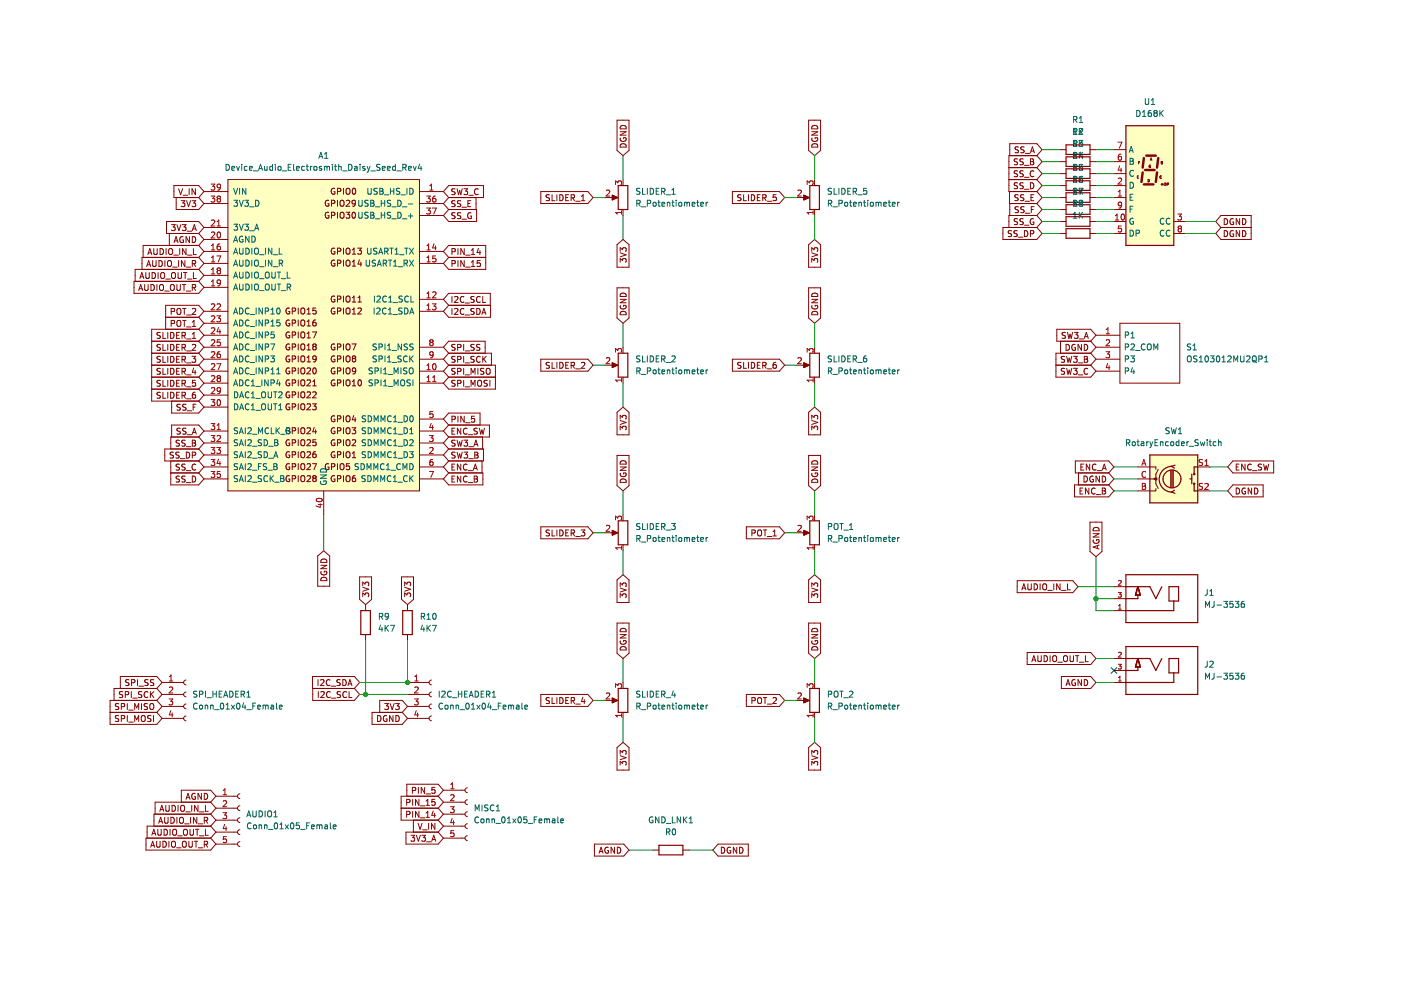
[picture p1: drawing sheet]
<svg xmlns="http://www.w3.org/2000/svg" width="297mm" height="210mm" viewBox="0 0 297 210" stroke-linecap="round" stroke-linejoin="round" font-family="sans-serif">
<path d="M.1 0h297v209.9h-297z" fill-rule="evenodd" fill="#fff" stroke="#fff" stroke-width=".21"/>
<path d="M48.3 38.1h40.6v66h-40.6z" fill-rule="evenodd" fill="#ffffc2" stroke="#ffffc2" stroke-width=".21"/>
<g fill="none" stroke="#840000" stroke-width=".21">
<path d="M48.3 38.1h40.6v66h-40.6zM70.9 40a.58 .58 0 0 0-.7 .6 .58 .58 0 0 0 .8 .5v-.5h-.2M72.8 39.9v1.3M132.1 38.1v1.2M172.7 38.1v1.2M43.2 40.6h5.1M43.2 53.3h5.1M43.2 55.8h5.1M43.2 43.2h5.1M43.2 58.4h5.1M43.2 50.8h5.1M43.2 48.2h5.1"/>
<path d="M69.7 42.5a.58 .58 0 0 0-.8 .6 .58 .58 0 0 0 .8 .5v-.4h-.2M69.7 45.1a.58 .58 0 0 0-.8 .5 .58 .58 0 0 0 .8 .5v-.4h-.2M70.3 43.1h.6v-.5l-.6-.1v1.2M70.3 45.7l.6-.1v-.5l-.6-.1v1.3M70.9 52.7a.58 .58 0 0 0-.7 .6 .58 .58 0 0 0 .8 .5v-.5h-.2M70.9 55.2a.58 .58 0 0 0-.7 .6 .58 .58 0 0 0 .8 .5v-.4h-.2M71.5 42.5v1.2M71.5 45v1.3M71.5 53.3l.7-.1v-.5l-.7-.1v1.3M71.5 55.8h.7v-.5l-.7-.1v1.2M71.5 40.6l.7-.1v-.5l-.7-.1v1.3M72.2 42.6l.2-.1a.43 .43 0 0 1 .5 .4v.4a.42 .42 0 0 1-.4 .4 .42 .42 0 0 1-.4-.4z"/>
<path d="M72.3 45.1l.1-.1a.43 .43 0 0 1 .5 .4v.4a.42 .42 0 0 1-.4 .5 .42 .42 0 0 1-.4-.5zM72.8 52.6v1.3M72.8 55.2v1.2M73.4 45h.7l-.4 .5 .4 .1v.5l-.2 .2-.5-.2M73.4 40.1l.3-.2a.43 .43 0 0 1 .5 .4v.5a.42 .42 0 0 1-.4 .4 .42 .42 0 0 1-.4-.4zM73.4 52.8l.3-.2a.43 .43 0 0 1 .5 .4v.5a.42 .42 0 0 1-.4 .4 .42 .42 0 0 1-.4-.4zM73.4 55.3l.3-.1a.43 .43 0 0 1 .5 .4v.4a.42 .42 0 0 1-.4 .4 .42 .42 0 0 1-.4-.4zM73.4 42.6l.5-.1 .2 .3-.7 .9h.7M74.7 53l.4-.4v1.3M74.7 55.5l.4-.3v1.2M74.7 53.9h.7M74.7 56.4h.7"/>
<path d="M74.8 45.1l.1-.1a.68 .68 0 0 1 .5 .6 .68 .68 0 0 1-.5 .7l-.3-.5zM74.8 40l.2-.1a.68 .68 0 0 1 .4 .7 .68 .68 0 0 1-.4 .6l-.3-.5zM75.4 43l-.3 .2h-.3l-.1-.6 .4-.1 .3 .2-.1 .7-.2 .3h-.3M75.8 52.6h.8l-.4 .5 .4 .1v.6l-.2 .1-.6-.1M76.2 55.1l-.3 .9h.8M76.5 55.6v.8M88.9 40.6h5.1M88.9 53.3h5.1M88.9 55.8h5.1M88.9 43.2h5.1M88.9 45.7h5.1M128.3 41.9h2.3"/>
<path d="M129.8 41.4l1.2 .5-1.2 .5zM132.1 44.4v1.3M168.9 41.9h2.3M170.4 41.4l1.2 .5-1.2 .5zM172.7 44.4v1.3M43.2 66h5.1M43.2 68.5h5.1M43.2 73.6h5.1M43.2 76.2h5.1M43.2 78.7h5.1M43.2 60.9h5.1M43.2 71.1h5.1"/>
<path d="M61.4 67.9a.58 .58 0 0 0-.8 .6 .58 .58 0 0 0 .8 .5v-.4h-.2M61.4 75.5a.58 .58 0 0 0-.8 .6 .58 .58 0 0 0 .8 .5v-.4h-.2M61.4 65.4a.58 .58 0 0 0-.8 .6 .58 .58 0 0 0 .8 .5v-.5h-.2M61.4 78.1a.58 .58 0 0 0-.8 .5 .58 .58 0 0 0 .8 .5v-.4h-.2M61.4 70.4a.58 .58 0 0 0-.8 .6 .58 .58 0 0 0 .8 .5v-.4h-.2M61.4 73a.58 .58 0 0 0-.8 .6 .58 .58 0 0 0 .8 .5v-.5h-.2M62 66l.6-.1v-.5l-.6-.1v1.3M62 68.5h.6v-.5l-.6-.2v1.3M62 71h.6v-.5l-.6-.1v1.3M62 73.6l.6-.1v-.5l-.6-.1v1.3M62 76.1h.6v-.5l-.6-.1v1.2M62 78.7l.6-.1v-.5l-.6-.1v1.3"/>
<path d="M63.2 65.3v1.3M63.2 67.8v1.3M63.2 70.4v1.3M63.2 72.9v1.3M63.2 75.5v1.2M63.2 78v1.3M63.8 65.5l.3-.2a.43 .43 0 0 1 .5 .4v.5a.42 .42 0 0 1-.4 .4 .42 .42 0 0 1-.4-.4zM63.8 68l.3-.2a.43 .43 0 0 1 .5 .5v.4a.42 .42 0 0 1-.4 .4 .42 .42 0 0 1-.4-.4zM63.8 70.6l.3-.2a.43 .43 0 0 1 .5 .4v.4a.42 .42 0 0 1-.4 .5 .42 .42 0 0 1-.4-.5zM63.8 73.1l.3-.2a.43 .43 0 0 1 .5 .4v.5a.42 .42 0 0 1-.4 .4 .42 .42 0 0 1-.4-.4zM63.8 78.2l.3-.2a.43 .43 0 0 1 .5 .4v.4a.42 .42 0 0 1-.4 .5 .42 .42 0 0 1-.4-.5zM64 75.5h.1a.43 .43 0 0 1 .5 .4v.4a.42 .42 0 0 1-.4 .4 .42 .42 0 0 1-.4-.4z"/>
<path d="M65.1 66.6h.7M65.1 65.7l.4-.4v1.3M65.1 68.2l.4-.4v1.3M65.1 70.7l.4-.3v1.3M65.1 73.3l.4-.4v1.3M65.1 75.8l.4-.3v1.2M65.1 69.1h.7M65.1 71.7h.7M65.1 74.2h.7M65.1 76.7h.7M65.1 78.1l.5-.1 .2 .4-.8 .9h.8M66.3 70.4h.8l-.5 1.3"/>
<path d="M66.4 78.1l.2-.1a.68 .68 0 0 1 .5 .6 .68 .68 0 0 1-.5 .7l-.3-.5zM66.6 73.5l-.3 .2v.3l.3 .2h.2l.2-.2v-.4l-.2-.1M66.6 73.5l-.3-.3 .3-.3h.2l.2 .3-.2 .3M66.6 73.5h.2M66.9 67.8l-.3 .1-.2 .2-.1 .8 .3 .2 .4-.1-.1-.6-.3-.1-.3 .3M67 65.3h-.6l-.1 .6h.6l.1 .6-.2 .1-.5-.1M67 76l-.2 .2h-.4v-.6l.4-.1 .2 .2v.7l-.2 .3h-.4M70.9 62.8a.58 .58 0 0 0-.7 .6 .58 .58 0 0 0 .8 .5v-.4h-.2M70.9 65.4a.58 .58 0 0 0-.7 .6 .58 .58 0 0 0 .8 .5v-.5h-.2M70.9 73a.58 .58 0 0 0-.7 .6 .58 .58 0 0 0 .8 .5v-.5h-.2M70.9 75.5a.58 .58 0 0 0-.7 .6 .58 .58 0 0 0 .8 .5v-.4h-.2M70.9 78.1a.58 .58 0 0 0-.7 .5 .58 .58 0 0 0 .8 .5v-.4h-.2"/>
<path d="M71.5 63.4h.7v-.5l-.7-.1v1.2M71.5 66l.7-.1v-.5l-.7-.1v1.3M71.5 73.6l.7-.1v-.5l-.7-.1v1.3M71.5 76.1h.7v-.5l-.7-.1v1.2M71.5 78.7l.7-.1v-.5l-.7-.1v1.3M72.8 62.8v1.2M72.8 65.3v1.3M72.8 72.9v1.3M72.8 75.5v1.2M72.8 78v1.3M73.4 63l.3-.2a.43 .43 0 0 1 .5 .4v.4a.42 .42 0 0 1-.4 .5 .42 .42 0 0 1-.4-.5zM73.4 65.5l.3-.2a.43 .43 0 0 1 .5 .4v.5a.42 .42 0 0 1-.4 .4 .42 .42 0 0 1-.4-.4z"/>
<path d="M73.4 73.1l.3-.2a.43 .43 0 0 1 .5 .4v.5a.42 .42 0 0 1-.4 .4 .42 .42 0 0 1-.4-.4zM73.4 75.6l.3-.1a.43 .43 0 0 1 .5 .4v.4a.42 .42 0 0 1-.4 .4 .42 .42 0 0 1-.4-.4zM73.4 78.2l.3-.2a.43 .43 0 0 1 .5 .4v.4a.42 .42 0 0 1-.4 .5 .42 .42 0 0 1-.4-.5zM74.6 72.9h.9l-.6 1.3M74.7 63.1l.4-.3v1.2M74.7 65.7l.4-.4v1.3M74.7 64h.7M74.7 66.6h.7M74.9 76l-.2-.2 .2-.3h.4l.1 .2-.2 .3M74.9 76l-.2 .2v.3l.2 .2h.4l.1-.2v-.4l-.2-.1M74.9 76h.3M75.4 78.5l-.2 .3-.4-.1v-.6l.4-.1 .2 .2v.8l-.2 .2-.4 .1"/>
<path d="M75.9 65.4l.5-.1 .2 .4-.8 .9h.8M75.9 64h.7M75.9 63.1l.4-.3v1.2M88.9 63.5h5.1M88.9 66h5.1M88.9 73.6h5.1M88.9 76.2h5.1M88.9 78.7h5.1M128.3 77.4h2.3M129.8 76.9l1.2 .5-1.2 .5zM132.1 73.6v1.3M132.1 80v1.2"/>
<path d="M168.9 77.4h2.3M170.4 76.9l1.2 .5-1.2 .5zM172.7 73.6v1.3M172.7 80v1.2M43.2 81.2h5.1M43.2 83.8h5.1M43.2 86.3h5.1M43.2 91.4h5.1M43.2 99h5.1M43.2 96.5h5.1M43.2 93.9h5.1M61.4 95.8a.58 .58 0 0 0-.8 .6 .58 .58 0 0 0 .8 .5v-.4h-.2"/>
<path d="M61.4 80.6a.58 .58 0 0 0-.8 .6 .58 .58 0 0 0 .8 .5v-.4h-.2M61.4 93.3a.58 .58 0 0 0-.8 .6 .58 .58 0 0 0 .8 .5v-.4h-.2M61.4 83.1a.58 .58 0 0 0-.8 .6 .58 .58 0 0 0 .8 .5v-.4h-.2M61.4 85.7a.58 .58 0 0 0-.8 .6 .58 .58 0 0 0 .8 .5v-.5h-.2M61.4 90.8a.58 .58 0 0 0-.8 .5 .58 .58 0 0 0 .8 .5v-.4h-.2M61.4 98.4a.58 .58 0 0 0-.8 .6 .58 .58 0 0 0 .8 .5v-.5h-.2M62 96.4h.6v-.5l-.6-.1v1.2M62 81.2l.6-.1v-.4l-.6-.2v1.3M62 83.7h.6v-.5l-.6-.1v1.2M62 86.3l.6-.1v-.5l-.6-.1v1.3M62 91.4l.6-.1v-.5l-.6-.1v1.3M62 93.9l.6-.1v-.4l-.6-.2v1.3"/>
<path d="M62 99l.6-.1v-.5l-.6-.1v1.3M63.2 80.5v1.3M63.2 83.1v1.2M63.2 85.6v1.3M63.2 90.7v1.3M63.2 93.2v1.3M63.2 95.8v1.2M63.2 98.3v1.3M63.8 83.3l.3-.2a.43 .43 0 0 1 .5 .4v.4a.42 .42 0 0 1-.4 .5 .42 .42 0 0 1-.4-.5zM63.8 96l.3-.2a.43 .43 0 0 1 .5 .4v.4a.42 .42 0 0 1-.4 .5 .42 .42 0 0 1-.4-.5zM63.8 80.7l.3-.2a.43 .43 0 0 1 .5 .5v.4a.42 .42 0 0 1-.4 .4 .42 .42 0 0 1-.4-.4zM63.8 85.8l.3-.2a.43 .43 0 0 1 .5 .4v.5a.42 .42 0 0 1-.4 .4 .42 .42 0 0 1-.4-.4z"/>
<path d="M63.8 90.9l.3-.2a.43 .43 0 0 1 .5 .4v.4a.42 .42 0 0 1-.4 .5 .42 .42 0 0 1-.4-.5zM63.8 93.4l.3-.2a.43 .43 0 0 1 .5 .5v.4a.42 .42 0 0 1-.4 .4 .42 .42 0 0 1-.4-.4zM64 98.4l.1-.1a.43 .43 0 0 1 .5 .4v.5a.42 .42 0 0 1-.4 .4 .42 .42 0 0 1-.4-.4zM65.1 95.9l.5-.1 .2 .3-.8 .9h.8M65.1 80.7l.5-.2 .2 .4-.8 .9h.8M65.1 93.4l.5-.2 .2 .4-.8 .9h.8M65.1 83.2l.5-.1 .2 .3-.8 .9h.8M65.1 85.7l.5-.1 .2 .4-.8 .9h.8M65.1 90.8l.5-.1 .2 .4-.8 .9h.8M65.1 98.4l.5-.1 .2 .4-.8 .9h.8M66.3 85.6h.7l-.4 .5 .4 .1v.6l-.2 .1-.5-.1M66.3 98.3h.8l-.5 1.3"/>
<path d="M66.3 81.8h.7M66.3 83.2l.5-.1 .2 .3-.7 .9h.7M66.3 80.9l.4-.4v1.3M66.6 90.6l-.3 .9h.8M66.9 95.8h-.3l-.2 .3-.1 .7 .3 .2 .4-.1-.1-.6h-.3l-.3 .2M66.9 91.1v.9M67 93.2h-.6l-.1 .6h.6l.1 .6-.2 .1-.5-.1M69.7 98.4a.58 .58 0 0 0-.8 .6 .58 .58 0 0 0 .8 .5v-.5h-.2M70.3 99l.6-.1v-.5l-.6-.1v1.3M70.9 80.6a.58 .58 0 0 0-.7 .6 .58 .58 0 0 0 .8 .5v-.4h-.2M70.9 88.2a.58 .58 0 0 0-.7 .6 .58 .58 0 0 0 .8 .5v-.4h-.2M70.9 90.8a.58 .58 0 0 0-.7 .5 .58 .58 0 0 0 .8 .5v-.4h-.2"/>
<path d="M70.9 93.3a.58 .58 0 0 0-.7 .6 .58 .58 0 0 0 .8 .5v-.4h-.2M70.9 95.8a.58 .58 0 0 0-.7 .6 .58 .58 0 0 0 .8 .5v-.4h-.2M71.5 81.2l.7-.1v-.4l-.7-.2v1.3M71.5 88.8h.7v-.5l-.7-.1v1.2M71.5 91.4l.7-.1v-.5l-.7-.1v1.3M71.5 93.9l.7-.1v-.4l-.7-.2v1.3M71.5 96.4h.7v-.5l-.7-.1v1.2M71.5 98.3v1.3M72.2 98.5l.2-.2a.43 .43 0 0 1 .5 .4v.5a.42 .42 0 0 1-.4 .4 .42 .42 0 0 1-.4-.4zM72.8 80.5v1.3M72.8 88.2v1.2M72.8 90.7v1.3"/>
<path d="M72.8 93.2v1.3M72.8 95.8v1.2M73.4 80.7l.3-.2a.43 .43 0 0 1 .5 .5v.4a.42 .42 0 0 1-.4 .4 .42 .42 0 0 1-.4-.4zM73.4 88.3l.3-.1a.43 .43 0 0 1 .5 .4v.4a.42 .42 0 0 1-.4 .4 .42 .42 0 0 1-.4-.4zM73.4 90.9l.3-.2a.43 .43 0 0 1 .5 .4v.4a.42 .42 0 0 1-.4 .5 .42 .42 0 0 1-.4-.5zM73.4 93.4l.3-.2a.43 .43 0 0 1 .5 .5v.4a.42 .42 0 0 1-.4 .4 .42 .42 0 0 1-.4-.4zM73.4 96l.3-.2a.43 .43 0 0 1 .5 .4v.4a.42 .42 0 0 1-.4 .5 .42 .42 0 0 1-.4-.5zM74.1 98.3h-.6l-.1 .6h.6l.1 .6-.2 .1-.5-.1M74.6 90.7h.8l-.4 .5 .4 .1v.5l-.2 .2-.6-.2M74.7 93.4l.5-.2 .2 .4-.8 .9h.8M74.7 97h.7M74.7 80.9l.4-.4v1.3"/>
<path d="M74.7 96.1l.4-.3v1.2M74.7 81.8h.7M75 88.1l-.3 .9h.8M75.3 88.6v.8M76 80.7l.2-.2a.68 .68 0 0 1 .4 .7 .68 .68 0 0 1-.4 .6l-.3-.5zM88.9 81.2h5.1M88.9 91.4h5.1M88.9 99h5.1M88.9 88.8h5.1M88.9 96.5h5.1M88.9 93.9h5.1M43.2 101.5h5.1"/>
<path d="M61.4 100.9a.58 .58 0 0 0-.8 .6 .58 .58 0 0 0 .8 .5v-.4h-.2M62 101.5h.6v-.5l-.6-.2v1.3M63.2 100.8v1.3M63.8 101l.3-.2a.43 .43 0 0 1 .5 .5v.4a.42 .42 0 0 1-.4 .4 .42 .42 0 0 1-.4-.4zM65.1 101l.5-.2 .2 .4-.8 .9h.8M66.6 101.4l-.3 .2v.3l.3 .2h.2l.2-.2v-.4l-.2-.1M66.6 101.4l-.3-.3 .3-.3h.2l.2 .3-.2 .3M66.6 101.4h.2M68.6 104.1v5.1M70.9 100.9a.58 .58 0 0 0-.7 .6 .58 .58 0 0 0 .8 .5v-.4h-.2M71.5 101.5h.7v-.5l-.7-.2v1.3M72.8 100.8v1.3"/>
<path d="M73.4 101l.3-.2a.43 .43 0 0 1 .5 .5v.4a.42 .42 0 0 1-.4 .4 .42 .42 0 0 1-.4-.4zM75.3 100.8l-.4 .1-.1 .2-.1 .8 .2 .2 .5-.1-.1-.6-.4-.1-.2 .3M88.9 101.5h5.1M168.9 113h2.3M170.4 112.5l1.2 .5-1.2 .5zM172.7 109.2v1.2M172.7 115.5v1.3"/>
</g>
<g fill="none" stroke="#006464" stroke-width=".21">
<path d="M47.9 34.8a.64 .64 0 0 1 .8 .7 .64 .64 0 0 1-.8 .6zM49.1 35.7l.6-.1v-.3h-.4l-.2 .1 .1 .7h.5M49.5 39.9l.5 1.3 .4-1.3M50.2 35.3l.3 .8 .3-.8M50.8 39.9v1.3M51.3 34.8v.2M51.3 35.3v.8M52.1 39.9v1.3l-.7-1.3v1.3M52.4 35.3h-.4l-.2 .2 .1 .6h.5M52.9 35.7l.6-.1-.1-.3h-.3l-.2 .1v.7h.5M53.7 36.2h1M54.8 36.1l.4-1.3 .5 1.3"/>
<path d="M54.9 35.8h.6M56.1 35.3v.8l.5-.1M56.6 35.3v.8M57.8 35.3h-.4l-.2 .2 .1 .6h.5M57.8 34.8v1.3M58.4 34.8v.2M58.4 35.3v.8M59 35.4l.2-.1 .3 .1v.7l-.5-.1zM59.8 36.2h1M61.1 35.4h.4M61.7 34.8h-.6v1.3h.6M62.3 34.8v1.1l.1 .2"/>
<path d="M62.9 35.7l.6-.1-.1-.3h-.4l-.1 .1v.7h.5M64.5 35.3h-.3l-.3 .2 .2 .6h.4M64.9 35.3h.5M65.1 34.8v1.1l.3 .2M65.8 35.3v.8M66.2 35.3l-.4 .2M66.6 35.4l.2-.1 .3 .1v.7l-.5-.1zM67.6 33.6l.4-1.3 .4 1.3M67.7 33.2h.6M68.2 35.3h-.3l-.2 .1 .1 .2 .4 .2v.3h-.5M68.8 35.4l.3-.1 .2 .1M68.8 35.3v.8"/>
<path d="M68.8 33.6h.7M68.8 32.7l.4-.4v1.3M69.3 35.4l.2-.1h.3l.1 .8M69.3 35.4v.7M70.5 34.8v.2M70.5 35.3v.8M70.9 35.3h.5M71.1 34.8v1.1l.3 .2M71.8 35.4l.5-.1v.8M71.8 34.8v1.3M72.6 36.2h1M73.9 34.8a.64 .64 0 0 1 .7 .7 .64 .64 0 0 1-.7 .6z"/>
<path d="M75.2 35.3h.5v.8M75.7 35.6l-.6 .2 .2 .3h.4M76.3 34.8v.2M76.3 35.3v.8M77.4 35.3h-.3l-.2 .1v.2l.5 .2v.3h-.5M77.8 35.3l.3 .8M78 39.9v1l.2 .3h.3l.2-.3v-1M78.1 36.1l-.3 .4M78.5 35.3l-.4 .8M78.6 36.2h1M80 40l-.5-.1-.2 .3 .1 .3 .5 .2v.4h-.6M80.5 39.9h.5l.2 .3-.2 .3 .2 .1 .1 .3-.3 .3h-.5z"/>
<path d="M80.6 34.9l-.7 .1v.3l.5 .3 .2 .3-.3 .2h-.5M81.1 35.7l.6-.1-.1-.3h-.4l-.1 .1v.7h.5M82.1 35.7l.6-.1v-.3h-.4l-.2 .1 .1 .7h.5M82.8 39.9v1.3M83.5 39.9v1.3M83.8 35.3h-.3l-.3 .2 .1 .6h.5M83.8 34.8v1.3M84.1 36.2h1M84.8 40h-.7v.4l.5 .2 .2 .3-.3 .3-.5-.1M85.4 35.5l.6-.1 .1-.4-.7-.2v1.3M85.7 35.5l.4 .6M86.3 39.9v1.3"/>
<path d="M86.6 35.7l.6-.1v-.3h-.4l-.2 .1 .1 .7h.5M86.9 39.9a.64 .64 0 0 1 .7 .7 .64 .64 0 0 1-.7 .6zM87.6 35.3l.3 .8 .3-.8M89 34.8l-.3 .9h.8M89.3 35.3v.8M135.7 40h-.7v.4l.6 .2 .1 .3-.3 .3-.4-.1M136.2 39.9v1.3h.6M137.3 39.9v1.3M137.9 39.9a.64 .64 0 0 1 .7 .7 .64 .64 0 0 1-.7 .6zM139.7 39.9h-.6v1.3h.6M176.3 40h-.7v.4l.6 .2 .1 .3-.2 .3-.5-.1M176.8 39.9v1.3h.6"/>
<path d="M177.9 39.9v1.3M178.5 39.9a.64 .64 0 0 1 .7 .7 .64 .64 0 0 1-.7 .6zM180.3 39.9h-.6v1.3h.6M183.7 39.9h-.6v.6h.6v.6l-.2 .1-.4-.1M49.5 53.9l.5-1.3 .4 1.3M49.5 56.4l.5-1.2 .4 1.2M49.5 59l.5-1.3 .4 1.3M49.5 51.3l.5-1.2 .4 1.2M49.6 42.5h.8l-.4 .4 .3 .2v.5l-.2 .1-.5-.1M49.6 47.5h.8l-.4 .5 .3 .1v.6l-.2 .1-.5-.1M49.7 53.5h.6M49.7 56.1h.6"/>
<path d="M49.7 58.6h.6M49.7 51h.6M50.7 47.5l.5 1.3 .4-1.3M50.7 42.5l.5 1.2 .4-1.2M50.8 52.6v1l.2 .3h.3l.2-.3v-1M50.8 55.2v1l.2 .2h.3l.2-.2v-1M50.8 57.7v1l.2 .3h.3l.2-.3v-1M51.5 50.1a.58 .58 0 0 0-.8 .6 .58 .58 0 0 0 .8 .5v-.4h-.2M51.9 47.5h.8l-.4 .5 .3 .1v.6l-.2 .1-.5-.1M51.9 42.5h.8l-.4 .4 .3 .2v.5l-.2 .1-.5-.1M52.1 52.6a.64 .64 0 0 1 .8 .6 .64 .64 0 0 1-.8 .7zM52.1 55.2a.64 .64 0 0 1 .8 .6 .64 .64 0 0 1-.8 .6z"/>
<path d="M52.1 57.7a.64 .64 0 0 1 .8 .6 .64 .64 0 0 1-.8 .7zM52.8 50.1v1.2l-.7-1.2v1.2M52.9 48.9h1M52.9 43.9h1M53.4 50.1a.64 .64 0 0 1 .7 .6 .64 .64 0 0 1-.7 .6zM53.4 52.6v1.3M53.4 55.2v1.2M53.4 57.7v1.3M54 52.8l.2-.2a.43 .43 0 0 1 .6 .4v.5a.42 .42 0 0 1-.4 .4 .42 .42 0 0 1-.5-.4zM54 55.3l.2-.1a.43 .43 0 0 1 .6 .4v.4a.42 .42 0 0 1-.4 .4 .42 .42 0 0 1-.5-.4zM54 57.9l.2-.2a.43 .43 0 0 1 .6 .4v.4a.42 .42 0 0 1-.4 .5 .42 .42 0 0 1-.5-.5zM54 48.8l.4-1.3 .5 1.3"/>
<path d="M54.1 48.4h.6M54.2 42.5a.64 .64 0 0 1 .7 .6 .64 .64 0 0 1-.7 .6zM55 54h1M55 56.5h1M55 59.1h1M56.3 57.9l.2-.2a.43 .43 0 0 1 .6 .4v.4a.42 .42 0 0 1-.4 .5 .42 .42 0 0 1-.5-.5zM56.3 52.6v1.3M56.3 55.2v1.2M57.6 52.6v1.3l-.7-1.3v1.3M57.6 55.2v1.2l-.7-1.2v1.2M57.6 57.7v1l.3 .3 .3-.1 .2-.2v-1M57.9 54h1"/>
<path d="M57.9 56.5h1M58.8 57.7h.7M59.1 57.7v1.3M59.2 52.6v1.3h.6M59.2 55.8h.6l.1-.5-.7-.1v1.2M59.5 55.8l.4 .6M59.6 59.1h1M60.9 57.7v1.3h.6M76.1 45v1l.2 .3h.2l.3-.3v-1M76.1 42.5v1l.2 .2h.2l.3-.2v-1M77.6 55.2v1l.3 .2h.2l.3-.2v-1M77.9 52.6v1l.3 .3h.2l.3-.3v-1"/>
<path d="M78.1 42.5l-.7 .1v.3l.5 .3 .2 .3-.3 .2h-.5M78.1 45.1h-.7v.4l.5 .2 .2 .3-.3 .3-.5-.1M78.6 42.5h.4l.3 .2-.3 .4 .3 .1v.3l-.2 .2h-.5zM78.6 45h.4l.3 .2-.3 .4 .3 .1v.3l-.2 .3h-.5zM78.6 43.1h.4M78.6 45.6h.4M79.6 43.9h.9M79.6 46.4h.9M79.6 55.2l-.6 .1v.3l.5 .3 .1 .3-.2 .2h-.5M79.9 52.7h-.6v.4l.5 .2 .1 .3-.2 .3-.5-.1M80 56.4l.4-1.2 .4 1.2M80.1 56.1h.6"/>
<path d="M80.3 53.9l.4-1.3 .4 1.3M80.4 53.5h.6M80.5 40.5h.5M80.8 43.1h.8M80.8 42.5v1.2M80.8 45v1.3M80.8 45.6h.8M81.3 55.8h.6v-.5l-.6-.1v1.2M81.5 41.3h1M81.6 53.3l.6-.1v-.5l-.6-.1v1.3M81.6 42.5v1.2M81.6 45v1.3"/>
<path d="M81.6 55.8l.4 .6M81.9 53.3l.4 .6M82.3 55.2h.8M82.6 52.6h.8M82.7 55.2v1.2M82.8 40.5h.7M82.8 45.1l-.5-.1-.2 .2 .1 .3 .6 .3v.3l-.7 .1M82.8 42.5h-.5l-.2 .2 .1 .3 .6 .2v.4l-.7 .1M83 52.6v1.3M83.1 43.9h.9M83.1 46.4h.9M83.4 56.4h.8"/>
<path d="M83.4 55.5l.4-.3v1.2M83.7 53.9h.8M83.7 53l.4-.4v1.3M84.3 45a.64 .64 0 0 1 .8 .6 .64 .64 0 0 1-.8 .7zM84.3 42.5a.64 .64 0 0 1 .8 .6 .64 .64 0 0 1-.8 .6zM84.4 56.5h1M84.7 54h1M85 41.3h1M85.3 43.9h1M85.3 46.4h1M85.7 55.8h.6v-.5l-.6-.1v1.2M85.8 52.6h.7"/>
<path d="M86 55.8l.4 .6M86.2 52.6v1.3M86.6 43.2h.9M86.6 45.8h.9M86.8 52.6l.9 1.3M86.8 55.2l.9 1.2M87.1 45.3v1M87.7 52.6l-.9 1.3M87.7 55.2l-.9 1.2M135 43.1h.6l.1-.5-.7-.1v1.2M135.3 43.1l.4 .6M136 43.9h.9"/>
<path d="M137.2 43.1h.7v-.5l-.7-.1v1.2M138.5 43l.2-.1 .4 .1-.1 .7-.5-.1zM139.1 40.5h.4M139.5 42.9h.5M139.7 42.5v1l.3 .2M140.3 40.6l.6-.1v-.5l-.6-.1v1.3M140.3 43.3l.6-.1v-.3h-.4l-.2 .2 .1 .6h.5M140.6 40.6l.4 .6M141.2 41.3h1M141.5 43l.5-.1v.8M141.5 42.9v.8M142.4 41.2h.8"/>
<path d="M142.4 42.9h.5M142.4 40.3l.4-.4v1.3M142.6 42.5v1l.3 .2M143.4 42.5v.1M143.4 42.9v.8M144 42.9h.3l.3 .2v.4l-.3 .2-.4-.2zM145.1 43l.4-.1 .2 .2M145.1 42.9v.8M145.7 43.1l.1-.2h.3l.1 .8M145.7 43.1v.6M146.7 43.3l.6-.1v-.3h-.4l-.2 .2 .1 .6h.5M147.7 42.9h.5"/>
<path d="M147.9 42.5v1l.3 .2M148.6 43.3l.6-.1-.1-.3h-.4l-.1 .2v.6h.5M149.7 42.9v.8M150.1 42.9l-.4 .2M175.6 43.1h.6l.1-.5-.7-.1v1.2M175.9 43.1l.5 .6M176.6 43.9h1M177.9 43.1h.6v-.5l-.6-.1v1.2M179.1 43l.2-.1 .4 .1-.1 .7-.5-.1zM179.7 40.5h.5M180.1 42.9h.5M180.3 42.5v1l.3 .2"/>
<path d="M180.9 40.6l.6-.1 .1-.5-.7-.1v1.3M180.9 43.3l.7-.1-.1-.3h-.4l-.2 .2 .1 .6h.5M181.2 40.6l.4 .6M181.9 41.3h.9M182.1 43l.5-.1v.8M182.1 42.9v.8M183.1 42.9h.4M183.2 42.5v1l.3 .2M184 42.5v.1M184 42.9v.8M184.6 42.9h.3l.3 .2v.4l-.3 .2-.4-.2zM185.7 43l.4-.1 .2 .2"/>
<path d="M185.7 42.9v.8M186.3 43.1l.1-.2h.4v.8M186.3 43.1v.6M187.4 43.3l.6-.1-.1-.3h-.4l-.1 .2v.6h.5M188.3 42.9h.5M188.5 42.5v1l.3 .2M189.2 43.3l.6-.1-.1-.3h-.3l-.2 .2v.6h.5M190.3 42.9v.8M190.7 42.9l-.4 .2M49.5 61.5l.5-1.3 .4 1.3M49.5 66.6l.5-1.3 .4 1.3M49.5 69.1l.5-1.3 .4 1.3"/>
<path d="M49.5 71.7l.5-1.3 .4 1.3M49.5 74.2l.5-1.3 .4 1.3M49.5 76.7l.5-1.2 .4 1.2M49.5 79.3l.5-1.3 .4 1.3M49.7 66.2h.6M49.7 61.1h.6M49.7 68.8h.6M49.7 71.3h.6M49.7 73.8h.6M49.7 76.4h.6M49.7 78.9h.6M50.8 78a.64 .64 0 0 1 .7 .6 .64 .64 0 0 1-.7 .7z"/>
<path d="M50.8 72.9a.64 .64 0 0 1 .7 .7 .64 .64 0 0 1-.7 .6zM50.8 65.3a.64 .64 0 0 1 .7 .6 .64 .64 0 0 1-.7 .7zM50.8 75.5a.64 .64 0 0 1 .7 .6 .64 .64 0 0 1-.7 .6zM50.8 60.2v1.1l.2 .2 .4-.1 .1-.1v-1.1M50.8 67.8a.64 .64 0 0 1 .7 .7 .64 .64 0 0 1-.7 .6zM50.8 70.4a.64 .64 0 0 1 .7 .6 .64 .64 0 0 1-.7 .7zM52.1 60.2a.64 .64 0 0 1 .8 .7 .64 .64 0 0 1-.8 .6zM52.8 78.1a.56 .56 0 0 0-.8 .5 .56 .56 0 0 0 .8 .5M52.8 68a.56 .56 0 0 0-.8 .5 .56 .56 0 0 0 .8 .5M52.8 65.4a.56 .56 0 0 0-.8 .5 .56 .56 0 0 0 .8 .6M52.8 70.5a.56 .56 0 0 0-.8 .5 .56 .56 0 0 0 .8 .5M52.8 73a.56 .56 0 0 0-.8 .6 .56 .56 0 0 0 .8 .5"/>
<path d="M52.8 75.6a.56 .56 0 0 0-.8 .5 .56 .56 0 0 0 .8 .5M53 79.4h1M53 66.7h1M53 69.2h1M53 71.8h1M53 74.3h1M53 76.9h1M53.4 60.2v1.3M54 60.4l.2-.2a.43 .43 0 0 1 .6 .5v.4a.42 .42 0 0 1-.4 .4 .42 .42 0 0 1-.5-.4zM54.3 65.3v1.3M54.3 67.8v1.3M54.3 70.4v1.3"/>
<path d="M54.3 72.9v1.3M54.3 75.5v1.2M54.3 78v1.3M55 61.6h1M55.6 65.3v1.3l-.7-1.3v1.3M55.6 67.8v1.3l-.7-1.3v1.3M55.6 70.4v1.3l-.7-1.3v1.3M55.6 72.9v1.3l-.7-1.3v1.3M55.6 75.5v1.2l-.7-1.2v1.2M55.6 78v1.3l-.7-1.3v1.3M56.2 78.7l.6-.1 .1-.5-.7-.1v1.3M56.2 66l.6-.1 .1-.5-.7-.1v1.3"/>
<path d="M56.2 68.5h.6l.1-.5-.7-.2v1.3M56.2 71h.6l.1-.5-.7-.1v1.3M56.2 73.6l.6-.1 .1-.5-.7-.1v1.3M56.2 76.1h.6l.1-.5-.7-.1v1.2M56.3 60.4l.2-.2a.43 .43 0 0 1 .6 .5v.4a.42 .42 0 0 1-.4 .4 .42 .42 0 0 1-.5-.4zM57.4 75.5h.8l-.4 .4 .3 .2v.5l-.2 .1-.5-.1M57.4 72.9h.8l-.5 1.3M57.5 79.3h.7M57.5 66.6h.7M57.5 78.4l.3-.4v1.3M57.5 65.7l.3-.4v1.3M57.5 68.2l.3-.4v1.3"/>
<path d="M57.5 69.1h.7M57.6 60.2v1.1l.3 .2 .3-.1 .2-.1v-1.1M58.1 70.4h-.6v.6l.6-.1v.6l-.2 .2-.4-.2M58.7 79.3h.7M58.7 78.4l.3-.4v1.3M58.8 65.4l.2-.1a.68 .68 0 0 1 .4 .6 .68 .68 0 0 1-.4 .7l-.3-.5zM58.8 60.2h.7M59.1 60.2v1.3M59.3 67.8h-.6v.7l.6-.1v.6l-.2 .1-.4-.1M59.6 61.6h1M60.9 60.9l.6-.1 .1-.4-.7-.2v1.3M61.2 60.9l.4 .6"/>
<path d="M79 78.1h-.7v.4l.5 .2 .2 .3-.3 .3-.5-.1M79.3 65.3v1.3M79.4 62.8v1.2M79.5 78.7l.6-.1 .1-.5-.7-.1v1.3M79.8 73h-.7v.4l.6 .2 .1 .4-.2 .2-.5-.1M79.8 75.5l-.7 .1v.3l.6 .3 .1 .3-.2 .2h-.5M79.9 65.4l.5-.1 .2 .4-.8 .9h.8M79.9 62.9l.5-.1 .3 .3-.8 .9h.8M80.4 73.6l.6-.1v-.5l-.6-.1v1.3M80.4 76.1h.6v-.5l-.6-.1v1.2M80.8 78v1.3M81.3 79.3h.7"/>
<path d="M81.3 78.4l.4-.4v1.3M81.6 72.9v1.3M81.6 75.5v1.2M81.9 65.4a.56 .56 0 0 0-.8 .5 .56 .56 0 0 0 .8 .6M81.9 62.9a.56 .56 0 0 0-.8 .5 .56 .56 0 0 0 .8 .5M82.2 75.8l.3-.3v1.2M82.2 74.2h.7M82.2 76.7h.7M82.2 73.3l.3-.4v1.3M82.3 79.4h1M82.3 66.6h.8M82.3 65.7l.4-.4v1.3"/>
<path d="M82.4 63.1l.4-.3v1.2M82.4 64h.7M83.1 74.3h1M83.1 76.9h1M83.3 66.7h1M83.4 64.2h.9M83.6 79.3v-1.3l.4 .9 .4-.9v1.3M85 78v1.3M85.1 75.5h-.5l-.3 .2 .2 .3 .5 .2v.4l-.7 .1M85.1 72.9v1.3l-.7-1.3v1.3M85.2 65.4h-.6v.4l.5 .2 .1 .3-.2 .3-.5-.1M85.3 62.8l-.7 .1v.4l.6 .2 .1 .3-.2 .2h-.5"/>
<path d="M85.8 65.3a.64 .64 0 0 1 .7 .6 .64 .64 0 0 1-.7 .7zM86.3 78.1h-.7v.4l.6 .2 .1 .3-.3 .3-.5-.1M86.3 75.6a.56 .56 0 0 0-.8 .5 .56 .56 0 0 0 .8 .5M86.4 73h-.7v.4l.6 .2 .1 .4-.2 .2-.5-.1M86.6 62.9a.56 .56 0 0 0-.8 .5 .56 .56 0 0 0 .8 .5M86.8 78.2l.3-.2a.43 .43 0 0 1 .5 .4v.4a.42 .42 0 0 1-.4 .5 .42 .42 0 0 1-.4-.5zM86.9 75.5v1.2M86.9 66.6l.4-1.3 .4 1.3M87 66.2h.6M87.1 76l.5 .7M87.1 62.8v1.2h.6M87.6 73l-.5-.1-.2 .3 .1 .3 .5 .2v.4h-.6"/>
<path d="M87.6 75.5l-.7 .7M135 78.7l.6-.1 .1-.5-.7-.1v1.3M135.3 78.7l.4 .6M135.7 75.5l-.7 .1v.3l.6 .3 .1 .3-.3 .2h-.4M136 79.4h.9M136.2 75.5v1.2h.6M137.2 78.7l.7-.1v-.5l-.7-.1v1.3M137.3 75.5v1.2M137.9 75.5a.64 .64 0 0 1 .7 .6 .64 .64 0 0 1-.7 .6zM138.5 78.5l.2-.1 .4 .1-.1 .7-.5-.1zM139.1 76.1h.4M139.5 78.4h.5"/>
<path d="M139.7 78v1.1l.3 .2M139.7 75.5h-.6v1.2h.6M140.3 76.1h.6v-.5l-.6-.1v1.2M140.3 78.8l.6-.1v-.2l-.4-.1-.2 .2 .1 .6h.5M140.6 76.1l.4 .6M141.2 76.9h1M141.5 78.5h.5v.8M141.5 78.4v.9M142.4 75.6l.5-.1 .3 .3-.8 .9h.8M142.4 78.4h.5M142.6 78v1.1l.3 .2M143.4 78v.1"/>
<path d="M143.4 78.4v.9M144 78.5l.3-.1 .3 .3v.3l-.3 .3-.4-.3zM145.1 78.5l.4-.1 .2 .2M145.1 78.4v.9M145.7 78.6l.1-.2 .3 .1 .1 .8M145.7 78.6v.7M146.7 78.8l.6-.1v-.2l-.4-.1-.2 .2 .1 .6h.5M147.7 78.4h.5M147.9 78v1.1l.3 .2M148.6 78.8l.6-.1-.1-.2-.4-.1-.1 .2v.6h.5M149.7 78.4v.9M150.1 78.4l-.4 .3"/>
<path d="M175.6 78.7l.6-.1 .1-.5-.7-.1v1.3M175.9 78.7l.5 .6M176.3 75.5l-.7 .1v.3l.6 .3 .1 .3-.2 .2h-.5M176.6 79.4h1M176.8 75.5v1.2h.6M177.9 78.7l.6-.1v-.5l-.6-.1v1.3M177.9 75.5v1.2M178.5 75.5a.64 .64 0 0 1 .7 .6 .64 .64 0 0 1-.7 .6zM179.1 78.5l.2-.1 .4 .1-.1 .7-.5-.1zM179.7 76.1h.5M180.1 78.4h.5M180.3 78v1.1l.3 .2"/>
<path d="M180.3 75.5h-.6v1.2h.6M180.9 76.1h.6l.1-.5-.7-.1v1.2M180.9 78.8l.7-.1-.1-.2-.4-.1-.2 .2 .1 .6h.5M181.2 76.1l.4 .6M181.9 76.9h.9M182.1 78.4v.9M182.1 78.5h.5v.8M183.1 78.4h.4M183.2 78v1.1l.3 .2M183.7 75.5h-.4l-.2 .3v.7l.2 .2 .4-.1v-.6l-.4-.1-.2 .3M184 78v.1M184 78.4v.9"/>
<path d="M184.6 78.5l.3-.1 .3 .3v.3l-.3 .3-.4-.3zM185.7 78.4v.9M185.7 78.5l.4-.1 .2 .2M186.3 78.6v.7M186.3 78.6l.1-.2 .4 .1v.8M187.4 78.8l.6-.1-.1-.2-.4-.1-.1 .2v.6h.5M188.3 78.4h.5M188.5 78v1.1l.3 .2M189.2 78.8l.6-.1-.1-.2-.3-.1-.2 .2v.6h.5M190.3 78.4v.9M190.7 78.4l-.4 .3M49.5 81.8l.5-1.3 .4 1.3"/>
<path d="M49.7 81.4h.6M49.7 83.1a.64 .64 0 0 1 .7 .6 .64 .64 0 0 1-.7 .6zM49.7 85.6a.64 .64 0 0 1 .7 .7 .64 .64 0 0 1-.7 .6zM50.4 98.4h-.7v.4l.6 .2 .1 .3-.3 .3-.4-.1M50.4 95.8l-.7 .1v.4l.6 .2 .1 .3-.3 .2h-.4M50.4 90.8h-.7v.4l.6 .2 .1 .3-.3 .3-.4-.1M50.4 93.3l-.7 .1v.3l.6 .3 .1 .3-.3 .2-.4-.1M50.7 92l.5-1.3 .4 1.3M50.7 94.5l.5-1.3 .4 1.3M50.7 97l.5-1.2 .4 1.2M50.7 99.6l.5-1.3 .4 1.3M50.8 80.5a.64 .64 0 0 1 .7 .7 .64 .64 0 0 1-.7 .6z"/>
<path d="M50.8 84.3l.4-1.2 .4 1.2M50.8 86.9l.4-1.3 .4 1.3M50.9 91.6h.6M50.9 94.1h.6M50.9 96.7h.6M50.9 99.2h.6M50.9 84h.6M50.9 86.5h.6M52 90.7v1.3M52 93.2v1.3M52 95.8v1.2M52 98.3v1.3"/>
<path d="M52.6 93.4l.4-.2 .3 .4-.8 .9h.8M52.6 95.9l.4-.1 .3 .3-.8 .9h.8M52.6 90.8l.4-.1 .3 .4-.8 .9h.8M52.6 98.4l.4-.1 .3 .4-.8 .9h.8M52.8 80.7a.56 .56 0 0 0-.8 .5 .56 .56 0 0 0 .8 .5M52.8 83.2a.56 .56 0 0 0-.8 .5 .56 .56 0 0 0 .8 .5M52.8 85.7a.56 .56 0 0 0-.8 .6 .56 .56 0 0 0 .8 .5M53.3 81.8h.7M53.3 83.4l.3-.3v1.2M53.3 80.9l.3-.4v1.3M53.3 86l.3-.4v1.3M53.3 84.3h.7"/>
<path d="M53.3 86.9h.7M53.5 97.2h1M53.5 94.6h1M53.5 92.1h1M53.5 99.7h1M54.2 81.9h1M54.2 84.5h1M54.2 87h1M54.8 92v-1.3l.4 .9 .4-.9v1.3M54.8 98.9h.4M55.4 98.3h-.6v1.3M55.5 95.8l-.7 .1v.4l.5 .2 .2 .3-.3 .2h-.5"/>
<path d="M55.5 93.3l-.7 .1v.3l.5 .3 .2 .3-.3 .2-.5-.1M55.5 83.3l.3-.2a.43 .43 0 0 1 .5 .4v.4a.42 .42 0 0 1-.4 .5 .42 .42 0 0 1-.4-.5zM55.5 85.8l.3-.2a.43 .43 0 0 1 .5 .4v.5a.42 .42 0 0 1-.4 .4 .42 .42 0 0 1-.4-.4zM55.5 80.5v1.3M56 95.8a.64 .64 0 0 1 .7 .6 .64 .64 0 0 1-.7 .6zM56 93.2a.64 .64 0 0 1 .7 .7 .64 .64 0 0 1-.7 .6zM56.5 98.4l-.4-.1-.3 .3 .1 .3 .6 .2v.4h-.7M56.8 99.7h1M56.8 80.5v1.3l-.7-1.3v1.3M56.8 83.1v1l.3 .2h.4l.1-.2v-1M56.8 85.6v1l.3 .3h.2l.3-.3v-1M57 97.2h.9"/>
<path d="M57 94.6h.9M57 90.8a.56 .56 0 0 0-.8 .5 .56 .56 0 0 0 .8 .5M57.5 81.2l.6-.1v-.4l-.6-.2v1.3M57.5 90.7v1.3h.6M58 83.1h.7M58 85.6h.7M58.1 97l.4-1.2 .4 1.2M58.1 98.3h.4l.2 .3-.2 .3 .2 .1 .1 .3-.3 .3h-.4zM58.1 98.9h.4M58.2 96.7h.6M58.2 93.2h.5l.2 .3-.2 .3 .2 .2 .1 .3-.3 .2h-.5zM58.2 93.8h.5"/>
<path d="M58.4 83.1v1.2M58.4 85.6v1.3M58.5 90.7v1.3M58.7 91.2l.6 .8M59 80.5l-.3 .9h.7M59.1 83.2l.5-.1 .2 .3-.8 .9h.8M59.1 86.9h.7M59.1 86l.3-.4v1.3M59.3 81v.8M59.3 90.7l-.8 .7M59.5 92.1h1M60.8 90.7h.4l.2 .2-.2 .4 .2 .1 .1 .3-.2 .3h-.5z"/>
<path d="M60.8 91.3h.4M68.1 99.5a.66 .66 0 0 1 .8-.1 .66 .66 0 0 1 .3 .7h-1.3zM76 98.4h-.7v.4l.6 .2 .1 .3-.2 .3-.5-.1M76.5 98.3a.64 .64 0 0 1 .8 .6 .64 .64 0 0 1-.8 .7zM77.5 95.8l-.7 .1v.4l.6 .2 .1 .3-.2 .2h-.5M77.5 88.2l-.7 .1v.3l.6 .3 .1 .3-.2 .2h-.5M77.5 90.8h-.7v.4l.6 .2 .1 .3-.2 .3-.5-.1M77.5 93.3l-.7 .1v.3l.6 .3 .1 .3-.2 .2-.5-.1M77.8 99.6v-1.3l.4 .9 .5-.9v1.3M78.1 95.8a.64 .64 0 0 1 .7 .6 .64 .64 0 0 1-.7 .6zM78.1 88.2a.64 .64 0 0 1 .7 .6 .64 .64 0 0 1-.7 .6zM78.1 90.7a.64 .64 0 0 1 .7 .6 .64 .64 0 0 1-.7 .7z"/>
<path d="M78.1 93.2a.64 .64 0 0 1 .7 .7 .64 .64 0 0 1-.7 .6zM79 80.6l-.7 .1v.3l.5 .3 .2 .3-.3 .2-.5-.1M79.3 99.6v-1.3l.4 .9 .4-.9v1.3M79.3 89.4v-1.2l.4 .9 .5-.9v1.2M79.3 92v-1.3l.4 .9 .5-.9v1.3M79.3 94.5v-1.3l.4 .9 .5-.9v1.3M79.3 97v-1.2l.4 .9 .5-.9v1.2M79.5 81.2l.6-.1 .1-.4-.7-.2v1.3M80.8 80.5v1.3M80.8 89.4v-1.2l.4 .9 .4-.9v1.2M80.8 92v-1.3l.4 .9 .4-.9v1.3M80.8 94.5v-1.3l.4 .9 .4-.9v1.3"/>
<path d="M80.8 97v-1.2l.4 .9 .4-.9v1.2M81.3 80.9l.4-.4v1.3M81.3 81.8h.7M81.4 98.4a.56 .56 0 0 0-.8 .5 .56 .56 0 0 0 .8 .6M81.9 98.7l.4-.4v1.3M81.9 99.6h.7M82.3 81.9h1M82.9 99.7h1M83 90.8a.56 .56 0 0 0-.8 .5 .56 .56 0 0 0 .8 .5M83 93.4a.56 .56 0 0 0-.8 .5 .56 .56 0 0 0 .8 .5M83 95.9a.56 .56 0 0 0-.8 .5 .56 .56 0 0 0 .8 .5M83 88.3a.56 .56 0 0 0-.8 .5 .56 .56 0 0 0 .8 .5"/>
<path d="M83.4 88.5l.4-.3v1.2M83.4 91.1l.4-.4v1.3M83.4 93.6l.4-.4v1.3M83.4 96.1l.4-.3v1.2M83.4 97h.8M83.4 94.5h.8M83.4 92h.8M83.4 89.4h.8M83.6 81.8v-1.3l.4 .9 .4-.9v1.3M84.4 97.2h1M84.4 94.6h1M84.4 92.1h1"/>
<path d="M84.4 89.5h1M84.9 98.4a.56 .56 0 0 0-.8 .5 .56 .56 0 0 0 .8 .6M85 80.7l.2-.2a.43 .43 0 0 1 .6 .5v.4a.42 .42 0 0 1-.4 .4 .42 .42 0 0 1-.5-.4zM85.4 99.6v-1.3l.5 .9 .4-.9v1.3M85.7 88.2a.64 .64 0 0 1 .7 .6 .64 .64 0 0 1-.7 .6zM85.7 90.7a.64 .64 0 0 1 .7 .6 .64 .64 0 0 1-.7 .7zM85.7 93.2a.64 .64 0 0 1 .7 .7 .64 .64 0 0 1-.7 .6zM85.7 95.8a.64 .64 0 0 1 .7 .6 .64 .64 0 0 1-.7 .6zM86.8 95.8h.8l-.4 .5 .3 .1v.5l-.1 .1-.6-.1M86.9 98.3a.64 .64 0 0 1 .7 .6 .64 .64 0 0 1-.7 .7zM86.9 93.4l.5-.2 .2 .4-.8 .9h.8M86.9 92h.7"/>
<path d="M86.9 91.1l.3-.4v1.3M87 80.6l-.7 .1v.3l.6 .3 .1 .3-.2 .2-.5-.1M87 88.3l.2-.1a.68 .68 0 0 1 .4 .6 .68 .68 0 0 1-.4 .6l-.3-.5zM87.5 80.5v1.3M50.4 100.9l-.7 .1v.3l.6 .3 .1 .3-.3 .2h-.4M50.7 102.1l.5-1.3 .4 1.3M50.9 101.8h.6M52 100.8v1.3M52.6 101l.4-.2 .3 .4-.8 .9h.8M53.5 102.2h1M55.5 100.9l-.7 .1v.3l.5 .3 .2 .3-.3 .2h-.5M56.7 101a.56 .56 0 0 0-.8 .5 .56 .56 0 0 0 .8 .5"/>
<path d="M57.3 100.8v1.3M57.5 101.4l.5 .7M58 100.8l-.7 .8M58.2 102.2h1M59.5 100.8h.4l.3 .3-.3 .4 .3 .1v.3l-.2 .2h-.5zM59.5 101.5h.4M67.9 100.7h1.3l-1.3 .7h1.3M68 102a.58 .58 0 0 0 .6 .8 .58 .58 0 0 0 .5-.8h-.4v.2M77.5 100.9l-.5-.1-.3 .3 .1 .3 .6 .2v.4l-.7 .1M78 100.8a.64 .64 0 0 1 .7 .7 .64 .64 0 0 1-.7 .6zM79.3 102.1v-1.3l.4 1 .4-1v1.3M80.7 102.1v-1.3l.4 1 .5-1v1.3"/>
<path d="M82.9 101a.56 .56 0 0 0-.8 .5 .56 .56 0 0 0 .8 .5M83.4 102.1h.7M83.4 101.2l.3-.4v1.3M84.3 102.2h1M86.3 101a.56 .56 0 0 0-.8 .5 .56 .56 0 0 0 .8 .5M86.9 100.8v1.3M87.1 101.4l.5 .7M87.6 100.8l-.7 .8M175.6 111.7l.6-.1 .1-.5-.7-.1v1.3M175.6 114.2l.6-.1 .1-.4-.7-.2v1.3M175.9 114.2l.5 .6M176.6 114.9h1"/>
<path d="M176.9 111.2l.2-.2a.43 .43 0 0 1 .6 .4v.4a.42 .42 0 0 1-.4 .5 .42 .42 0 0 1-.5-.5zM177.9 114.2l.6-.1v-.4l-.6-.2v1.3M178 111h.8M178.4 111v1.3M178.9 112.4h1M179.1 114.1l.2-.1 .4 .1-.1 .6h-.5zM180.1 114h.5M180.1 112.3h.7M180.1 111.4l.4-.4v1.3M180.3 113.5v1.1l.3 .2M180.9 114.4l.7-.1-.1-.3h-.4l-.2 .1 .1 .6h.5M182.1 114v.8"/>
<path d="M182.1 114.1l.5-.1v.8M183.1 114h.4M183.2 113.5v1.1l.3 .2M184 113.5v.2M184 114v.8M184.6 114h.3l.3 .2v.4l-.3 .2-.4-.2zM185.7 114.1l.4-.1 .2 .1M185.7 114v.8M186.3 114.1v.7M186.3 114.1l.1-.1h.4v.8M187.4 114.4l.6-.1-.1-.3h-.4l-.1 .1v.6h.5M188.3 114h.5"/>
<path d="M188.5 113.5v1.1l.3 .2M189.2 114.4l.6-.1-.1-.3h-.3l-.2 .1v.6h.5M190.3 114v.8M190.7 114l-.4 .2"/>
</g>
<g fill="none" stroke="#a90000" stroke-width=".21">
<path d="M44.8 39h.7l-.4 .5 .4 .1v.6l-.2 .1-.5-.1M46.7 39.6l-.2 .2h-.4v-.6l.4-.2 .2 .3v.7l-.2 .2-.4 .1M91.1 39.4l.4-.4v1.3M130.5 39.1v-.7l.5 .4 .1-.4h.6l.1 .2-.1 .5M171.1 39.1v-.7l.5 .4 .1-.4h.6l.1 .2-.1 .5M44.8 41.6h.7l-.4 .5 .4 .1v.5l-.2 .1-.5-.1M44.8 53h.7M44.8 55.5h.7M44.8 52.1l.4-.4v1.3M44.8 54.6l.4-.3v1.2M44.8 57.2l.4-.4v1.3M44.8 59.7l.4-.4v1.3"/>
<path d="M44.8 58.1h.7M44.8 49.3l.5-.1 .2 .4-.7 .9h.7M44.8 46.8l.5-.2 .2 .4-.7 .9h.7M46 54.3h.8l-.5 1.2M46 47.9h.7M46 47l.4-.4v1.3M46.1 49.3l.2-.1a.68 .68 0 0 1 .5 .6 .68 .68 0 0 1-.5 .7l-.3-.5zM46.3 42.1l-.3-.2 .3-.3h.2l.2 .2-.2 .3M46.3 42.1l-.3 .3 .1 .3 .2 .1h.2l.2-.2v-.4l-.2-.1M46.3 57.3l-.3-.2 .3-.3h.2l.2 .2-.2 .3M46.3 57.3l-.3 .3 .1 .4 .2 .1h.2l.2-.3v-.3l-.2-.2M46.3 57.3h.2"/>
<path d="M46.3 42.1h.2M46.6 51.7l-.3 .1-.2 .2-.1 .8 .3 .2 .4-.1-.1-.6-.3-.1-.3 .3M46.7 59.9l-.2 .2h-.4v-.6l.4-.2 .2 .3v.7l-.2 .3h-.4M90.4 44.1h.8l-.4 .5 .4 .1v.6l-.2 .1-.6-.1M90.4 41.6h.8l-.4 .5 .4 .1v.5l-.2 .1-.6-.1M90.5 52.1l.4-.4v1.3M90.5 54.6l.4-.3v1.2M90.5 53h.7M90.5 55.5h.7M91.1 40.3h.7M91.7 44.1h.8l-.5 1.3M92 51.7l-.3 .9h.8"/>
<path d="M92.3 41.6h-.3l-.2 .3-.1 .7 .3 .2 .4-.1-.1-.6h-.3l-.3 .2M92.3 52.1v.9M92.4 54.3h-.6l-.1 .6 .6-.1 .1 .6-.2 .1-.5-.1M128.6 40.4l.4-.1 .3 .4-.8 .9h.8M131.8 45.1h-1.3l.4 .3M131.8 44.7v.7M169.2 40.4l.5-.1 .2 .4-.8 .9h.8M172.4 44.7v.7M172.4 45.1h-1.3l.4 .3M44.8 77.2l.5-.1 .2 .4-.7 .9h.7M44.8 79.8l.5-.1 .2 .3-.7 .9h.7M44.8 64.5l.5-.1 .2 .4-.7 .9h.7"/>
<path d="M44.8 60.6h.7M44.8 67.1l.5-.1 .2 .3-.7 .9h.7M44.8 69.6l.5-.1 .2 .4-.7 .9h.7M44.8 72.2l.5-.2 .2 .4-.7 .9h.7M44.8 74.7l.5-.1 .2 .3-.7 .9h.7M46 77.1h.8l-.5 1.3M46 67h.7l-.4 .4 .4 .2v.5l-.2 .1-.5-.1M46 64.5l.5-.1 .2 .4-.7 .9h.7M46.3 69.4l-.3 .9h.8M46.6 74.6h-.3l-.2 .3-.1 .7 .3 .2 .4-.1-.1-.6h-.3l-.3 .2M46.6 69.9v.9M46.7 72h-.6l-.1 .6h.6l.1 .6-.2 .1-.5-.1"/>
<path d="M90.5 78.4h.7M90.5 62.2l.4-.3v1.2M90.5 64.8l.4-.4v1.3M90.5 77.5l.4-.4v1.3M90.5 63.1h.7M90.5 65.7h.7M91.4 72.6l-.3-.3 .3-.3h.2l.2 .3-.2 .3M91.4 72.6l-.3 .2v.3l.3 .2h.2l.2-.2v-.3l-.2-.2M91.4 72.6h.2M91.7 64.4h.7l-.4 .5 .4 .1v.6l-.2 .1-.5-.1M91.7 62l.5-.1 .2 .3-.7 .9h.7M91.8 77.2l.2-.1a.68 .68 0 0 1 .5 .6 .68 .68 0 0 1-.5 .7l-.3-.5z"/>
<path d="M91.8 75.1l-.2 .3-.4-.1v-.6l.4-.1 .2 .2v.7l-.2 .3h-.4M128.6 76l.4-.2 .3 .4-.8 .9h.8M130.5 74.7v-.8l.5 .4 .1-.3h.6l.1 .1-.1 .6M169.2 76l.5-.2 .2 .4-.8 .9h.8M171.1 74.7v-.8l.5 .4 .1-.3h.6l.1 .1-.1 .6M44.8 94.9h.7l-.4 .5 .4 .1v.5l-.2 .2-.5-.2M44.8 84.7h.7l-.4 .5 .4 .1v.6l-.2 .1-.5-.1M44.8 89.8h.7l-.4 .5 .4 .1v.6l-.2 .1-.5-.1M44.8 92.3h.7l-.4 .5 .4 .1v.6l-.2 .1-.5-.1M44.8 97.4h.7l-.4 .5 .4 .1v.6l-.2 .1-.5-.1M44.8 100h.7l-.4 .4 .4 .2v.5l-.2 .1-.5-.1M44.8 82.3l.5-.1 .2 .4-.7 .9h.7"/>
<path d="M46 94.9h.7l-.4 .5 .4 .1v.5l-.2 .2-.5-.2M46 92.5l.5-.2 .2 .4-.7 .9h.7M46 90.2l.4-.4v1.3M46 91.1h.7M46.1 84.8l.2-.1a.68 .68 0 0 1 .5 .7 .68 .68 0 0 1-.5 .6l-.3-.5zM46.3 80.2l-.3 .2 .1 .4 .2 .1h.2l.2-.2v-.3l-.2-.2M46.3 80.2l-.3-.2 .3-.3h.2l.2 .2-.2 .3M46.3 80.2h.2M46.3 97.4l-.3 .9h.8M46.6 97.8v.9M46.7 100h-.6l-.1 .6 .6-.1 .1 .6-.2 .1-.5-.1M46.7 82.7l-.2 .3-.4-.1v-.6l.4-.1 .2 .2v.8l-.2 .2-.4 .1"/>
<path d="M90.5 80l.4-.3v1.2M90.5 80.9h.7M91.1 92.3h.7l-.4 .5 .4 .1v.6l-.2 .1-.5-.1M91.1 100h.8l-.5 1.2M91.1 95l.5-.1 .2 .3-.7 1h.7M91.4 89.7l-.3 1h.8M91.7 90.2v.9M91.7 80.9h.7M91.7 80l.4-.3v1.2M91.7 97.4l-.3 .1-.2 .2-.1 .7 .3 .3 .4-.1-.1-.6-.3-.1-.3 .2M91.8 87.3h-.6l-.1 .6 .6-.1 .1 .6-.2 .1-.5-.1M131.8 80.6h-1.3l.4 .4"/>
<path d="M131.8 80.2v.8M172.4 80.2v.8M172.4 80.6h-1.3l.4 .4M67.2 105.8a.61 .61 0 0 1 .7-.2 .61 .61 0 0 1 .4 .6 .75 .75 0 0 1-1.3-.2zM67.5 107h.8M67.9 106.8v.8l-.9-.3M169.2 111.5l.5-.1 .2 .3-.8 1h.8M171.1 110.2v-.8l.5 .5 .1-.4h.6l.1 .2-.1 .5M172.4 115.8v.7M172.4 116.1h-1.3l.4 .4"/>
</g>
<g fill="#840000" stroke="#840000" stroke-width=".21">
<path d="M170.4 41.4l1.2 .5-1.2 .5z"/>
<path d="M170.4 76.9l1.2 .5-1.2 .5z"/>
<path d="M129.8 76.9l1.2 .5-1.2 .5z"/>
<path d="M170.4 112.5l1.2 .5-1.2 .5z"/>
<path d="M129.8 41.4l1.2 .5-1.2 .5z"/>
</g>
<path d="M131.1 39.3h2v5.1h-2zM171.7 39.3h2v5.1h-2zM238.7 26.7h10.2v25.3h-10.2zM131.1 74.9h2v5.1h-2zM171.7 74.9h2v5.1h-2zM171.7 110.4h2v5.1h-2z" fill="none" stroke="#840000" stroke-width=".25"/>
<path d="M238.7 26.7h10.2v25.3h-10.2z" fill-rule="evenodd" fill="#ffffc2" stroke="#ffffc2" stroke-width=".25"/>
<path d="M242.3 36.6l-.3 2M242.5 39.1h2.1M242.5 33.5l-.2 2M242.8 36h2M243 33h2.1M245.3 36.6l-.2 2M245.6 33.5l-.3 2" fill="none" stroke="#840000" stroke-width=".51"/>
<circle cx="246.3" cy="39.1" r=".25" fill="#840000"/>
<g fill="none" stroke="#840000" stroke-width=".21">
<path d="M36.9 39.3h5.2l1.1 1.3-1.1 1.3h-5.2zM95.1 39.3h7.4v2.6h-7.4l-1.1-1.3zM130.8 25.5h2.6v6.4l-1.3 1.1-1.3-1.1zM131.5 27.9h1.3l-1.3 .8h1.3M131.5 29.3a.58 .58 0 0 0 .6 .7 .58 .58 0 0 0 .5-.8h-.4v.2M131.7 26.7a.66 .66 0 0 1 .7-.1 .66 .66 0 0 1 .4 .7h-1.3zM131.7 30.6a.66 .66 0 0 1 .7-.1 .66 .66 0 0 1 .4 .7h-1.3zM171.4 25.5h2.6v6.4l-1.3 1.1-1.3-1.1zM172.1 27.9h1.3l-1.3 .8h1.3M172.2 29.3a.58 .58 0 0 0 .6 .7 .58 .58 0 0 0 .5-.8h-.5v.2M172.3 26.7a.66 .66 0 0 1 .7-.1 .66 .66 0 0 1 .4 .7h-1.3zM172.3 30.6a.66 .66 0 0 1 .7-.1 .66 .66 0 0 1 .4 .7h-1.3z"/>
<path d="M213.9 38.1h5.9M213.9 35.5h5.9l1.1 1.3-1.1 1.3M214.1 33v-2.5h5.7l1.1 1.2-1.1 1.3M215.7 38.8l-.6 .1v.3l.5 .3 .1 .3-.2 .2h-.5M215.7 33.7l-.6 .1v.3l.5 .3 .1 .3-.2 .2h-.5M215.7 36.3h-.6v.4l.5 .2 .1 .3-.2 .3-.5-.1M215.9 31.2l-.5-.1-.2 .3 .1 .3 .6 .2v.4h-.7M217 38.8l-.5-.1-.3 .3 .2 .3 .5 .2v.4l-.7 .1M217 33.7h-.5l-.3 .2 .2 .3 .5 .3v.3l-.7 .1M217 36.3l-.5-.1-.3 .2 .2 .3 .5 .3v.4h-.7M217.1 31.2h-.6v.4l.5 .3 .1 .3-.2 .2-.5-.1M217.2 35.1h1"/>
<path d="M217.2 37.6h1M217.4 32.5h.9M218.5 34.3h.4M218.5 38.7a.64 .64 0 0 1 .7 .7 .64 .64 0 0 1-.7 .6zM218.5 33.7h.4l.2 .2-.2 .4 .2 .1 .1 .3-.2 .2h-.5zM218.5 32.4l.4-1.3 .4 1.3M218.6 32h.6M219.2 36.3a.56 .56 0 0 0-.8 .5 .56 .56 0 0 0 .8 .6M219.8 38.1l1.1 1.2-1.1 1.3M219.8 33h-5.9v7.6h5.9M219.8 33l1.1 1.3-1.1 1.2h-5.9M224.8 39.3h1.2"/>
<path d="M224.8 36.8h1.2M224.8 34.3h1.2M224.8 31.7h1.2M231.1 39.3h1.3M231.1 36.8h1.3M231.1 34.3h1.3M231.1 31.7h1.3M236.2 39.3h2.5M236.2 36.8h2.5M236.2 34.3h2.5M236.2 31.7h2.5M241.1 37.5h.2"/>
<path d="M241.4 37.3h-.3v.5h.3M241.4 34.5h.2M241.7 34.2h-.3v.6M243.4 38.1a.26 .26 0 0 1 .3 .2 .26 .26 0 0 1-.3 .3zM243.9 34l.1-.5 .2 .5M243.9 33.8h.3M243.9 35a.23 .23 0 0 0-.3 .3 .23 .23 0 0 0 .3 .2v-.2M246.2 34.5h.2M246.2 37.3a.23 .23 0 0 0-.3 .3 .23 .23 0 0 0 .3 .2M246.2 37.3h.1M246.4 34.5h.1M246.4 34.3l-.2-.1v.6l.3-.2"/>
<path d="M246.4 34.3h.1M246.4 34.3v.1M246.4 34.4v.1M246.5 34.5v.1M247 38.8a.26 .26 0 0 1 .3 .3 .26 .26 0 0 1-.3 .2zM247.7 39l-.2 .1M247.8 39l-.3-.2v.5M247.8 39h-.1M28.4 59.7h13.7l1.1 1.2-1.1 1.3h-13.7zM29.6 59.1l.5-1.3 .4 1.3M29.8 58.7h.6M30.9 57.8v1l.3 .3h.2l.2-.3v-1"/>
<path d="M31.1 56.5l.4-1.3 .4 1.3M31.2 56.2h.6M31.3 54l.5-1.3 .4 1.3M31.5 53.6h.6M32.2 57.8a.64 .64 0 0 1 .8 .6 .64 .64 0 0 1-.8 .7zM32.4 55.2v1.1l.2 .2h.3l.2-.2v-1.1M32.6 52.7v1l.3 .3h.2l.2-.3v-1M33.5 57.8v1.3M33.7 55.2a.64 .64 0 0 1 .7 .7 .64 .64 0 0 1-.7 .6zM33.9 52.7a.64 .64 0 0 1 .8 .6 .64 .64 0 0 1-.8 .7zM34.1 58l.3-.2a.43 .43 0 0 1 .5 .4v.4a.42 .42 0 0 1-.4 .5 .42 .42 0 0 1-.4-.5zM35 55.2v1.3"/>
<path d="M35.1 59.2h1M35.2 52.7v1.3M35.3 47h6.8l1.1 1.2-1.1 1.3h-6.8zM35.6 55.4l.2-.2a.43 .43 0 0 1 .6 .5v.4a.42 .42 0 0 1-.5 .4 .42 .42 0 0 1-.4-.4zM35.8 52.9l.3-.2a.43 .43 0 0 1 .5 .4v.5a.42 .42 0 0 1-.4 .4 .42 .42 0 0 1-.4-.4zM35.9 49.5v2.5M36.4 47.6h.7l-.4 .5 .4 .1v.6l-.2 .1-.5-.1M36.4 58l.3-.2a.43 .43 0 0 1 .5 .4v.4a.42 .42 0 0 1-.4 .5 .42 .42 0 0 1-.4-.5zM36.6 56.6h1M36.8 54.1h1M36.9 51.4l.4-1.2 .4 1.2M37 51.1h.6"/>
<path d="M37.4 41.9v2.5h4.7l1.1-1.2-1.1-1.3M37.5 47.6l.4 1.3 .5-1.3M37.7 57.8v1l.3 .3h.2l.3-.3v-1M37.9 40l.4 1.3 .4-1.3M37.9 55.2v1.3M38.1 52.7v1.3M38.4 42.6h.8l-.4 .4 .3 .2v.5l-.1 .1-.6-.1M38.7 47.6h.7l-.4 .5 .4 .1v.6l-.2 .1-.5-.1M38.8 41.4h1M38.8 50.2a.58 .58 0 0 0-.7 .6 .58 .58 0 0 0 .8 .5v-.4h-.2M38.9 57.8h.7M39.2 55.2v1.3l-.7-1.3v1.3"/>
<path d="M39.3 57.8v1.3M39.4 52.7v1.3l-.7-1.3v1.3M39.5 56.6h1M39.6 42.6l.4 1.2 .4-1.2M39.7 49h.9M39.7 54.1h1M39.7 59.2h1M40.1 40v1.3M40.2 50.2v1.2l-.8-1.2v1.2M40.7 42.6h.8l-.4 .4 .3 .2v.5l-.1 .1-.6-.1M40.8 50.2a.64 .64 0 0 1 .7 .6 .64 .64 0 0 1-.7 .6zM40.8 55.9l.6-.1v-.4l-.6-.2v1.3"/>
<path d="M40.8 48.9l.4-1.3 .4 1.3M40.9 48.5h.6M41 52.7v1.3h.6M41 57.8v1.3h.6M41.1 55.9l.4 .6M41.4 40v1.3l-.7-1.3v1.3M42.1 49.5l1.1 1.3-1.1 1.2M42.1 52h-11.8v2.6M42.1 54.6l1.1 1.2-1.1 1.3M42.1 54.6h-12v2.5M42.1 57.1h-13.4v2.6M42.1 52l1.1 1.3-1.1 1.3"/>
<path d="M42.1 57.1l1.1 1.3-1.1 1.3M95.1 44.4h5.9v2.6h-5.9l-1.1-1.3zM95.1 52h7.9v5.1h-7.9l-1.1-1.3 1.1-1.2-1.1-1.3zM95.1 54.6h7.9M95.1 41.9l-1.1 1.3 1.1 1.2M95.8 55.9l.6-.1 .1-.4-.7-.2v1.3M95.8 53.4l.6-.1 .1-.5-.7-.1v1.3M96.5 45.2h-.7v.4l.6 .2 .1 .3-.3 .3-.4-.1M96.5 42.6l-.7 .1v.3l.6 .3 .1 .3-.3 .2h-.4M96.5 40.1h-.7v.4l.6 .2 .1 .3-.3 .3-.4-.1M96.9 40l.3 1.3 .3-.9 .2 .9 .3-1.3M97.1 52.7v1.3"/>
<path d="M97.1 55.2v1.3M97.7 45.2h-.7v.4l.6 .2 .1 .3-.2 .3-.5-.1M97.7 42.6l-.7 .1v.3l.6 .3 .1 .3-.2 .2h-.5M97.9 43.9h1M97.9 46.5h1M98.4 40h.7l-.4 .5 .4 .1v.6l-.2 .1-.5-.1M98.4 52.7v1.3l-.7-1.3v1.3M98.4 55.2v1.3l-.7-1.3v1.3M98.7 56.6h1M98.7 54.1h1M99.2 43.2h.4M99.4 41.4h1"/>
<path d="M99.8 42.6h-.6v1.2h.6M99.9 45.2a.58 .58 0 0 0-.8 .5 .58 .58 0 0 0 .8 .5v-.4h-.2M99.9 56.5h.8M99.9 54h.8M99.9 53.1l.4-.4v1.3M99.9 55.6l.4-.4v1.3M100.9 41.9v2.5M101.4 40.1a.56 .56 0 0 0-.8 .5 .56 .56 0 0 0 .8 .6M101.4 52.6l-.3 1h.8M101.7 53.1v.9M101.8 55.2h-.6l-.1 .6h.6l.1 .6-.2 .1-.5-.1M114.7 40.6h9.9l1.1 1.3-1.1 1.3h-9.9z"/>
<path d="M116.5 41.3l-.7 .1v.4l.6 .2 .1 .3-.2 .3-.5-.1M117 41.3v1.3h.7M118.1 41.3v1.3M118.7 41.3a.64 .64 0 0 1 .7 .6 .64 .64 0 0 1-.7 .7zM119.9 41.9h.5M120.6 41.3h-.7v1.3h.7M121.1 41.9h.6l.1-.5-.7-.1v1.3M121.4 41.9l.4 .7M122.1 42.7h.9M123.3 42.6h.7M123.3 41.6l.3-.3v1.3M130.8 51.9l1.3-1.1 1.3 1.1v4.8h-2.6z"/>
<path d="M131.5 53.3v-.8l.5 .4 .1-.3h.5l.2 .2-.2 .5M131.5 55.6v-.8l.5 .4 .1-.3h.5l.2 .2-.2 .5M131.5 53.6l1.3 .4-1.3 .5M155.3 40.6h10l1.1 1.3-1.1 1.3h-10zM157.1 41.3l-.6 .1v.4l.5 .2 .1 .3-.2 .3-.5-.1M157.7 41.3v1.3h.6M158.7 41.3v1.3M159.3 41.3a.64 .64 0 0 1 .7 .6 .64 .64 0 0 1-.7 .7zM160.6 41.9h.4M161.2 41.3h-.6v1.3h.6M161.7 41.9h.6l.1-.5-.7-.1v1.3M162 41.9l.4 .7"/>
<path d="M162.7 42.7h.9M164.6 41.3h-.6l-.1 .6 .6-.1 .1 .6-.2 .2-.5-.2M171.4 51.9l1.3-1.1 1.3 1.1v4.8h-2.6zM172.1 53.3v-.8l.5 .4 .1-.3h.6l.1 .2-.1 .5M172.1 55.6v-.8l.5 .4 .1-.3h.6l.1 .2-.1 .5M172.1 53.6l1.3 .4-1.3 .5M212.6 48.2h7.2l1.1 1.3-1.1 1.3h-7.2zM214 40.6v2.6h5.8M214.1 43.2v2.5M214.5 49h-.7v.4l.6 .2 .1 .3-.3 .3-.4-.1M215.7 49l-.5-.1-.2 .2 .1 .3 .5 .3v.3l-.6 .1M215.7 46.4l-.6 .1v.3l.5 .3 .1 .3-.2 .2h-.5"/>
<path d="M215.9 41.3l-.7 .1v.4l.5 .2 .2 .3-.3 .3-.5-.1M215.9 43.9l-.5-.1-.2 .3 .1 .3 .6 .2v.4h-.7M215.9 50.3h1M217 46.4h-.5l-.3 .2 .2 .3 .5 .2v.4l-.7 .1M217.1 41.3l-.7 .1v.4l.6 .2 .1 .3-.3 .3-.4-.1M217.1 43.9h-.6v.4l.5 .2 .1 .3-.2 .3-.5-.1M217.2 48.9a.64 .64 0 0 1 .7 .6 .64 .64 0 0 1-.7 .7zM217.2 47.7h1M217.2 40.1h1M217.3 42.7h1M217.4 45.2h.9M218.5 49.6l.6-.1v-.5l-.6-.1v1.3"/>
<path d="M218.6 41.9h.4M218.7 44.4h.4M219.1 46.4a.58 .58 0 0 0-.7 .6 .58 .58 0 0 0 .8 .5v-.4h-.2M219.2 41.3h-.6v1.3h.6M219.3 43.8h-.6v1.3M219.8 45.7h-5.9v2.5M219.8 43.2l1.1 1.2-1.1 1.3M219.8 45.7l1.1 1.3-1.1 1.2M219.8 40.6l1.1 1.3-1.1 1.3M224.8 41.9h1.2M224.8 47h1.2M224.8 49.5h1.2"/>
<path d="M224.8 44.4h1.2M231.1 41.9h1.3M231.1 47h1.3M231.1 49.5h1.3M231.1 44.4h1.3M236.2 41.9h2.5M236.2 47h2.5M236.2 49.5h2.5M236.2 44.4h2.5M248.9 47h2.5M248.9 49.5h2.5M258.9 45.7h6.4v5.1h-6.4l-1.1-1.3 1.1-1.3-1.1-1.2z"/>
<path d="M258.9 48.2h6.4M259.6 46.4a.64 .64 0 0 1 .7 .6 .64 .64 0 0 1-.7 .6zM259.6 48.9a.64 .64 0 0 1 .7 .6 .64 .64 0 0 1-.7 .7zM261.5 46.4a.58 .58 0 0 0-.7 .6 .58 .58 0 0 0 .8 .5v-.4h-.3M261.5 49a.58 .58 0 0 0-.7 .5 .58 .58 0 0 0 .8 .5v-.4h-.3M262.8 46.4v1.2l-.7-1.2v1.2M262.8 48.9v1.3l-.7-1.3v1.3M263.4 46.4a.64 .64 0 0 1 .8 .6 .64 .64 0 0 1-.8 .6zM263.4 48.9a.64 .64 0 0 1 .8 .6 .64 .64 0 0 1-.8 .7zM29.4 61.6l.4-1.3 .5 1.3M29.5 61.2h.6M30.7 60.3v1l.2 .3 .4-.1 .1-.2v-1"/>
<path d="M32 60.3a.64 .64 0 0 1 .7 .7 .64 .64 0 0 1-.7 .6zM32.2 74.9h9.9M32.2 77.4h9.9M32.2 80h9.9M32.2 72.3h9.9M33.3 60.3v1.3M33.9 60.5l.2-.2a.43 .43 0 0 1 .6 .4v.5a.42 .42 0 0 1-.5 .4 .42 .42 0 0 1-.4-.4zM34 70.5l-.7 .1v.4l.6 .2 .1 .3-.2 .2h-.5M34 73.1h-.7v.4l.6 .2 .1 .3-.2 .3-.5-.1M34 75.6l-.7 .1v.3l.6 .3 .1 .3-.2 .2h-.5M34 78.2h-.7v.4l.6 .2 .1 .3-.2 .3-.5-.1M34.5 70.5v1.2h.6"/>
<path d="M34.5 73v1.3h.6M34.5 75.6v1.2h.6M34.5 78.1v1.3h.6M34.9 61.7h1M35.1 67.3h7M35.6 70.5v1.2M35.6 73v1.3M35.6 75.6v1.2M35.6 78.1v1.3M36.2 70.5a.64 .64 0 0 1 .7 .6 .64 .64 0 0 1-.7 .6zM36.2 73a.64 .64 0 0 1 .7 .6 .64 .64 0 0 1-.7 .7zM36.2 75.6a.64 .64 0 0 1 .7 .6 .64 .64 0 0 1-.7 .6z"/>
<path d="M36.2 78.1a.64 .64 0 0 1 .7 .6 .64 .64 0 0 1-.7 .7zM36.2 60.5l.2-.2a.43 .43 0 0 1 .6 .4v.5a.42 .42 0 0 1-.5 .4 .42 .42 0 0 1-.4-.4zM36.3 68.6l.6-.1 .1-.4-.7-.2v1.3M36.3 66.1l.6-.1 .1-.5-.7-.1v1.3M37.4 71.1h.5M37.4 73.6h.5M37.4 76.2h.5M37.4 78.7h.5M37.5 60.3v1l.2 .3 .4-.1 .1-.2v-1M37.6 65.6l.2-.2a.43 .43 0 0 1 .6 .4v.4a.42 .42 0 0 1-.5 .5 .42 .42 0 0 1-.4-.5zM37.6 68.1l.2-.2a.43 .43 0 0 1 .6 .5v.4a.42 .42 0 0 1-.5 .4 .42 .42 0 0 1-.4-.4zM38 70.5h-.6v1.2h.6"/>
<path d="M38 73h-.6v1.3h.6M38 75.6h-.6v1.2h.6M38 78.1h-.6v1.3h.6M38.6 71.1h.6l.1-.5-.7-.1v1.2M38.6 73.7l.6-.1 .1-.5-.7-.1v1.3M38.6 76.2h.6l.1-.5-.7-.1v1.2M38.6 78.8l.6-.1 .1-.5-.7-.1v1.3M38.7 60.3h.7M38.7 67.9h.7M38.7 65.4h.7M38.9 76.2l.4 .6M38.9 73.7l.4 .6"/>
<path d="M38.9 78.8l.4 .6M38.9 71.1l.4 .6M39 60.3v1.3M39.1 65.4v1.3M39.1 67.9v1.3M39.5 61.7h1M39.6 76.9h.9M39.6 74.4h.9M39.6 69.3h.9M39.6 79.5h.9M39.6 71.9h.9M39.6 66.8h.9"/>
<path d="M40.7 75.6h.8l-.4 .4 .3 .2v.5l-.1 .1-.6-.1M40.8 61l.6-.1v-.5l-.6-.1v1.3M40.8 65.5l.5-.1 .2 .4-.8 .9h.8M40.8 73.1l.5-.1 .2 .4-.8 .9h.8M40.8 69.2h.7M40.8 68.3l.3-.4v1.3M40.8 70.8l.3-.3v1.2M40.8 71.7h.7M41.1 78l-.3 .9h.8M41.1 61l.4 .6M41.4 78.5v.9M42.1 69.8h-9.9v15.2h9.9"/>
<path d="M42.1 74.9l1.1 1.3-1.1 1.2M42.1 80l1.1 1.2-1.1 1.3M42.1 72.3l1.1 1.3-1.1 1.3M42.1 67.3l1.1 1.2-1.1 1.3M42.1 67.3l1.1-1.3-1.1-1.3h-7v5.1M42.1 77.4l1.1 1.3-1.1 1.3M42.1 69.8l1.1 1.3-1.1 1.2M95.1 77.4h9.9v5.1h-9.9l-1.1-1.3 1.1-1.2M95.1 74.9h9.1v2.5M95.1 80h9.9M95.1 74.9l-1.1-1.3 1.1-1.3h7.8v2.6M95.1 64.7h8.9v2.6h-8.9l-1.1-1.3z"/>
<path d="M95.1 64.7l-1.1-1.2 1.1-1.3h8.9v2.5M95.1 77.4l-1.1 1.3 1.1 1.3M95.1 74.9l-1.1 1.3 1.1 1.2M95.8 62.9v1.2M95.8 65.4v1.3M96.4 65.5l.5-.1 .2 .4-.8 .9h.8M96.4 63l.5-.1 .2 .3-.8 .9h.8M96.5 78.2h-.7v.4l.6 .2 .1 .3-.3 .3-.4-.1M96.5 75.6l-.7 .1v.3l.6 .3 .1 .3-.3 .2h-.4M96.5 73.1h-.7v.4l.6 .2 .1 .3-.3 .3-.4-.1M97 76.2h.6l.1-.5-.7-.1v1.2M97 73.7l.6-.1 .1-.5-.7-.1v1.3"/>
<path d="M97 78.8l.6-.1 .1-.5-.7-.1v1.3M98.3 73v1.3M98.3 75.6v1.2M98.3 78.1v1.3M98.4 65.5a.56 .56 0 0 0-.8 .5 .56 .56 0 0 0 .8 .5M98.4 63a.56 .56 0 0 0-.8 .5 .56 .56 0 0 0 .8 .5M98.6 76.9h1M98.6 74.4h1M98.6 79.5h1M98.6 66.8h1M98.6 64.2h1M99.9 79.4v-1.3l.4 .9 .4-.9v1.3"/>
<path d="M100.5 73.1h-.6v.4l.5 .2 .1 .3-.2 .3-.5-.1M100.5 65.5h-.6v.4l.5 .2 .1 .3-.2 .3-.5-.1M100.5 75.6l-.6 .1v.3l.5 .3 .1 .3-.2 .2h-.5M100.5 62.9l-.6 .1v.3l.5 .3 .1 .3-.2 .2h-.5M101.1 65.4a.64 .64 0 0 1 .7 .6 .64 .64 0 0 1-.7 .7zM101.3 78.1v1.3M101.7 73.1h-.6v.4l.5 .2 .1 .3-.2 .3-.5-.1M101.8 75.7a.56 .56 0 0 0-.8 .5 .56 .56 0 0 0 .8 .5M101.8 63a.56 .56 0 0 0-.8 .5 .56 .56 0 0 0 .8 .5M102.2 66.7l.4-1.3 .4 1.3M102.3 66.3h.6M102.4 62.9v1.2h.6"/>
<path d="M102.4 75.6v1.2M102.5 76.1l.6 .7M102.6 78.2h-.7v.4l.6 .2 .1 .3-.2 .3-.5-.1M103.1 75.6l-.7 .7M103.3 78.2l.1-.1a.43 .43 0 0 1 .5 .4v.4a.42 .42 0 0 1-.4 .5 .42 .42 0 0 1-.4-.5zM114.7 76.2h9.9l1.1 1.2-1.1 1.3h-9.9zM116.5 76.9h-.7v.4l.6 .2 .1 .3-.2 .3-.5-.1M117 76.8v1.3h.7M118.1 76.8v1.3M118.7 76.8a.64 .64 0 0 1 .7 .7 .64 .64 0 0 1-.7 .6zM119.9 77.4h.5M120.6 76.8h-.7v1.3h.7"/>
<path d="M121.1 77.5l.6-.1 .1-.5-.7-.1v1.3M121.4 77.5l.4 .6M122.1 78.2h.9M123.3 76.9l.5-.1 .2 .4-.8 .9h.8M130.8 61h2.6v6.4l-1.3 1.1-1.3-1.1zM131.5 63.5h1.3l-1.3 .7h1.3M131.5 64.8a.58 .58 0 0 0 .6 .7 .58 .58 0 0 0 .5-.8h-.4v.3M131.7 62.3a.66 .66 0 0 1 .7-.1 .66 .66 0 0 1 .4 .7h-1.3zM131.7 66.1a.66 .66 0 0 1 .7-.1 .66 .66 0 0 1 .4 .7h-1.3zM155.3 76.2h10l1.1 1.2-1.1 1.3h-10zM157.1 76.9h-.6v.4l.5 .2 .1 .3-.2 .3-.5-.1M157.7 76.8v1.3h.6"/>
<path d="M158.7 76.8v1.3M159.3 76.8a.64 .64 0 0 1 .7 .7 .64 .64 0 0 1-.7 .6zM160.6 77.4h.4M161.2 76.8h-.6v1.3h.6M161.7 77.5l.6-.1 .1-.5-.7-.1v1.3M162 77.5l.4 .6M162.7 78.2h.9M164.5 76.8l-.4 .1-.1 .2-.1 .7 .2 .3 .5-.1-.1-.6-.4-.1-.2 .2M171.4 61h2.6v6.4l-1.3 1.1-1.3-1.1zM172.1 63.5h1.3l-1.3 .7h1.3M172.2 64.8a.58 .58 0 0 0 .6 .7 .58 .58 0 0 0 .5-.8h-.5v.3M172.3 62.3a.66 .66 0 0 1 .7-.1 .66 .66 0 0 1 .4 .7h-1.3z"/>
<path d="M172.3 66.1a.66 .66 0 0 1 .7-.1 .66 .66 0 0 1 .4 .7h-1.3zM223.9 77.4h7.4M224.8 72.3v2.6M225.7 75.6l-.6 .1v.3l.5 .3 .1 .3-.2 .2h-.5M225.7 78.2h-.6v.4l.5 .2 .1 .3-.2 .3-.5-.1M225.9 70.5l-.7 .1v.4l.6 .2 .1 .3-.2 .2h-.5M226 73a.64 .64 0 0 1 .8 .6 .64 .64 0 0 1-.8 .7zM226.1 78.1l.3 1.3 .3-.9 .2 .9 .3-1.3M226.1 75.6l.3 1.2 .3-.9 .2 .9 .3-1.2M226.3 70.5l.3 1.2 .3-.9 .2 .9 .3-1.2M227.6 75.6h.8l-.4 .4 .3 .2v.5l-.2 .1-.5-.1M227.6 78.1h.8l-.4 .5 .3 .1v.5l-.2 .2-.5-.2"/>
<path d="M227.8 70.5h.8l-.5 .5 .4 .1v.5l-.2 .1-.5-.1M228 73.1a.58 .58 0 0 0-.8 .6 .58 .58 0 0 0 .8 .5v-.5h-.2M228.6 76.9h1M228.6 79.5h1M228.8 71.9h1M229.3 73v1.3l-.7-1.3v1.3M229.9 76.2h.4M229.9 73a.64 .64 0 0 1 .7 .6 .64 .64 0 0 1-.7 .7zM229.9 75.6h.4l.3 .2-.3 .4 .3 .1v.3l-.2 .2h-.5zM229.9 71.7l.4-1.2 .4 1.2M230 71.4h.6M230.6 78.2a.56 .56 0 0 0-.8 .5 .56 .56 0 0 0 .8 .5"/>
<path d="M231.3 74.9h-7.4v5.1h7.4l1.1-1.3M231.3 72.3l1.1 1.3M231.3 77.4l1.1 1.3M231.3 74.9l1.1 1.3M232.4 71.1h5M232.4 73.6h5M232.4 76.2h5M232.4 78.7h5M232.4 71.1l-1.1-1.3h-7.2v2.5h7.2M232.4 71.1l-1.1 1.2M232.4 73.6l-1.1 1.3M232.4 76.2l-1.1 1.2"/>
<path d="M237.4 68.5h12.7v12.7h-12.7zM32.2 82.5h9.9M34 83.2l-.7 .1v.4l.6 .2 .1 .3-.2 .2h-.5M34 80.7l-.7 .1v.3l.6 .3 .1 .3-.2 .2-.5-.1M34.5 83.2v1.2h.6M34.5 80.6v1.3h.6M35.6 80.6v1.3M35.6 83.2v1.2M36.2 80.6a.64 .64 0 0 1 .7 .7 .64 .64 0 0 1-.7 .6zM36.2 83.2a.64 .64 0 0 1 .7 .6 .64 .64 0 0 1-.7 .6zM36.2 97.7v5.1h5.9l1.1-1.3-1.1-1.2M36.4 85v2.6h5.7l1.1-1.3-1.1-1.3"/>
<path d="M36.4 92.7v-2.6h5.7l1.1 1.3-1.1 1.3M36.8 95.9l-.7 .1v.3l.6 .3 .1 .3-.3 .2h-.4M37.4 81.2h.5M37.4 83.8h.5M38 95.9h-.5l-.2 .2 .1 .3 .5 .2v.4l-.6 .1M38 93.4h-.6v.4l.5 .2 .1 .4-.2 .2-.5-.1M38 98.5h-.6v.4l.5 .2 .1 .3-.2 .3-.5-.1M38 83.2h-.6v1.2h.6M38 80.6h-.6v1.3h.6M38.2 90.8h-.5l-.2 .2 .1 .3 .6 .3v.3l-.7 .1M38.2 85.8l-.5-.1-.2 .2 .1 .4 .6 .2v.4h-.7M38.2 97.3h1"/>
<path d="M38.6 83.8h.6l.1-.5-.7-.1v1.2M38.6 81.3l.6-.1 .1-.4-.7-.2v1.3M38.9 83.8l.4 .6M38.9 81.3l.4 .6M39.3 93.4l-.5-.1-.3 .3 .2 .3 .5 .2v.4h-.7M39.3 98.5l-.5-.1-.3 .2 .2 .3 .5 .3v.3l-.7 .1M39.4 85.8h-.6v.4l.5 .2 .1 .3-.2 .3-.5-.1M39.4 90.8l-.6 .1v.4l.5 .2 .1 .3-.2 .3-.5-.1M39.5 94.7h1M39.5 99.8h1M39.5 95.9a.64 .64 0 0 1 .7 .6 .64 .64 0 0 1-.7 .6zM39.6 84.6h.9"/>
<path d="M39.6 82h.9M39.7 87.1h.9M39.7 92.2h.9M40.8 93.3h.4l.2 .3-.2 .3 .2 .1 .1 .4-.2 .2h-.5zM40.8 96.5h.6v-.5l-.6-.1v1.2M40.8 93.9h.4M40.8 92.1l.4-1.3 .4 1.3M40.9 91.7h.6M41 86.3h.4M41.4 83.2h-.4l-.2 .3v.7l.2 .2 .4-.1v-.6h-.4l-.2 .2M41.4 80.6h-.6v.6h.6v.6l-.1 .1-.5-.1M41.5 98.5a.56 .56 0 0 0-.8 .5 .56 .56 0 0 0 .8 .5"/>
<path d="M41.6 85.7h-.6v1.3M42.1 92.7l1.1 1.2-1.1 1.3M42.1 92.7h-5.9v2.5M42.1 95.2h-7.2v2.5h7.2M42.1 97.7l1.1 1.3-1.1 1.3M42.1 82.5l1.1 1.3-1.1 1.2M42.1 95.2l1.1 1.3-1.1 1.2M95.1 90.1h8.7v2.6h-8.7M95.1 95.2h7.4v2.5h-7.4M95.1 90.1l-1.1-1.3 1.1-1.2h6.7v2.5M95.1 90.1l-1.1 1.3 1.1 1.3M95.1 97.7l-1.1 1.3 1.1 1.3"/>
<path d="M95.1 95.2l-1.1 1.3 1.1 1.2M95.1 92.7l-1.1 1.2 1.1 1.3M95.8 99h.4M95.8 88.9l.6-.1 .1-.4-.7-.2v1.3M95.8 91.4h.4M96.4 98.4h-.6v1.3h.6M96.4 90.8h-.6v1.3h.6M96.5 93.4h-.7v.4l.6 .2 .1 .4-.3 .2-.4-.1M96.5 80.7l-.7 .1v.3l.6 .3 .1 .3-.3 .2-.4-.1M96.5 95.9l-.7 .1v.3l.6 .3 .1 .3-.3 .2h-.4M96.9 95.9l.3 1.2 .3-.9 .2 .9 .3-1.2M96.9 93.3l.3 1.3 .3-.9 .2 .9 .3-1.3"/>
<path d="M97 81.3l.6-.1 .1-.4-.7-.2v1.3M97.1 88.2v1.3M97.7 90.8v1.3l-.7-1.3v1.3M97.7 98.4v1.3l-.7-1.3v1.3M98.3 80.6v1.3M98.4 93.3h.7l-.4 .5 .4 .1v.6l-.2 .1-.5-.1M98.4 95.9h.7l-.4 .4 .4 .2v.5l-.2 .1-.5-.1M98.4 88.2v1.3l-.7-1.3v1.3M98.6 82h1M98.7 89.6h1M99 98.5a.56 .56 0 0 0-.8 .5 .56 .56 0 0 0 .8 .5M99 90.9a.56 .56 0 0 0-.8 .5 .56 .56 0 0 0 .8 .5"/>
<path d="M99.3 99.8h.9M99.3 92.2h.9M99.4 94.7h1M99.4 97.3h1M99.9 81.9v-1.3l.4 .9 .4-.9v1.3M100.4 99.7l.4-1.3 .4 1.3M100.5 99.3h.6M100.5 94.6l.4-1.3 .4 1.3M100.6 88.2h-.6l-.1 .6h.6l.1 .6-.2 .1-.5-.1M100.6 94.2h.6M100.7 95.9h.4l.2 .2-.2 .4 .2 .1 .1 .3-.3 .2h-.4zM100.7 96.5h.4"/>
<path d="M101.2 90.8l-.7 .1v.4l.6 .2 .1 .3-.2 .3-.5-.1M101.3 80.8l.3-.2a.43 .43 0 0 1 .5 .5v.4a.42 .42 0 0 1-.4 .4 .42 .42 0 0 1-.4-.4zM101.6 90.8l.3 1.3 .3-1 .2 1 .3-1.3M102.2 97.7v2.6M102.3 92.7v2.5M103.3 80.7l-.6 .1v.3l.5 .3 .1 .3-.2 .2-.5-.1M103.9 80.6v1.3M130.8 87.4l1.3-1.1 1.3 1.1v4.8h-2.6zM130.8 96.6h2.6v6.4l-1.3 1.1-1.3-1.1zM131.5 99h1.3l-1.3 .7h1.3M131.5 88.8v-.7l.5 .4 .1-.4h.5l.2 .2-.2 .5M131.5 91.1v-.7l.5 .4 .1-.4h.5l.2 .2-.2 .5"/>
<path d="M131.5 89.1l1.3 .5-1.3 .4M131.7 97.8a.66 .66 0 0 1 .7-.1 .66 .66 0 0 1 .4 .7h-1.3zM171.4 87.4l1.3-1.1 1.3 1.1v4.8h-2.6zM171.4 96.6h2.6v6.4l-1.3 1.1-1.3-1.1zM172.1 99h1.3l-1.3 .7h1.3M172.1 88.8v-.7l.5 .4 .1-.4h.6l.1 .2-.1 .5M172.1 91.1v-.7l.5 .4 .1-.4h.6l.1 .2-.1 .5M172.1 89.1l1.3 .5-1.3 .4M172.3 97.8a.66 .66 0 0 1 .7-.1 .66 .66 0 0 1 .4 .7h-1.3zM228 97.7h7.1l1.1 1.3-1.1 1.3h-7.1zM229.2 99h.4M229.8 98.4h-.6v1.3h.6"/>
<path d="M231 98.4v1.3l-.7-1.3v1.3M232.4 98.5a.56 .56 0 0 0-.8 .5 .56 .56 0 0 0 .8 .5M232.6 99.8h1M233.7 99.7l.4-1.3 .4 1.3M233.8 99.3h.6M241.3 99h3.8v.5M245.6 99.5l-.5 1v2.1l.5 1M253.9 99h2.6M261.4 97.7h8.6v2.6h-8.6l-1.1-1.3zM262.1 99h.4M262.7 98.4h-.6v1.3h.6M264 98.4v1.3l-.8-1.3v1.3"/>
<path d="M265.3 98.5a.56 .56 0 0 0-.8 .5 .56 .56 0 0 0 .8 .5M265.5 99.8h1M267.5 98.5h-.7v.4l.6 .2 .1 .3-.3 .3-.4-.1M267.9 98.4l.3 1.3 .2-.9 .3 .9 .3-1.3M36.2 100.3h5.9M38 101l-.6 .1v.3l.5 .3 .1 .3-.2 .2-.5-.1M39.3 101l-.5-.1-.3 .3 .2 .3 .5 .2v.4h-.7M39.5 102.3h1M40.8 100.9a.64 .64 0 0 1 .7 .7 .64 .64 0 0 1-.7 .6zM67.4 117.9l1.2-1.1 1.3 1.1v6.4h-2.5zM68 119.9h1.3l-1.3 .7h1.3M68.2 118.6a.66 .66 0 0 1 .8 0 .66 .66 0 0 1 .3 .6h-1.3z"/>
<path d="M95.1 100.3h7.3v2.5h-7.3l-1.1-1.3zM95.8 101.5h.4M96.4 100.9h-.6v1.3h.6M97.7 100.9v1.3l-.7-1.3v1.3M99 101.1a.56 .56 0 0 0-.8 .5 .56 .56 0 0 0 .8 .5M99.3 102.3h.9M100.5 101.5h.5M100.5 100.9h.5l.2 .3-.2 .3 .2 .2 .1 .3-.3 .2h-.5zM114.7 111.7h9.9l1.1 1.3-1.1 1.2h-9.9zM116.5 112.4l-.7 .1v.3l.6 .3 .1 .3-.2 .2h-.5M117 112.4v1.2h.7M118.1 112.4v1.2"/>
<path d="M118.7 112.4a.64 .64 0 0 1 .7 .6 .64 .64 0 0 1-.7 .6zM119.9 113h.5M120.6 112.4h-.7v1.2h.7M121.1 113h.6l.1-.5-.7-.1v1.2M121.4 113l.4 .6M122.1 113.8h.9M123.2 112.4h.8l-.4 .4 .3 .2v.5l-.1 .1-.6-.1M128.3 113h2.3M129.8 112.5l1.2 .5-1.2 .5zM131.5 100.3a.58 .58 0 0 0 .6 .8 .58 .58 0 0 0 .5-.8h-.4v.2M131.7 101.7a.66 .66 0 0 1 .7-.1 .66 .66 0 0 1 .4 .7h-1.3zM132.1 109.2v1.2"/>
<path d="M132.1 115.5v1.3M158.2 111.7h7.1l1.1 1.3-1.1 1.2h-7.1zM159.4 113h.6l.1-.5-.7-.1v1.2M160.7 112.5l.2-.1a.43 .43 0 0 1 .6 .4v.4a.42 .42 0 0 1-.5 .4 .42 .42 0 0 1-.4-.4zM161.8 112.4h.8M162.2 112.4v1.2M162.7 113.8h.9M163.9 113.6h.7M163.9 112.7l.4-.3v1.2M172.2 100.3a.58 .58 0 0 0 .6 .8 .58 .58 0 0 0 .5-.8h-.5v.2M172.3 101.7a.66 .66 0 0 1 .7-.1 .66 .66 0 0 1 .4 .7h-1.3zM227.8 102.8h7.3l1.1 1.3-1.1 1.3h-7.3z"/>
<path d="M228.7 100.3v2.5M229 104.1h.4M229.6 103.5h-.6v1.2h.6M229.8 100.9a.64 .64 0 0 1 .8 .7 .64 .64 0 0 1-.8 .6zM230.9 103.5v1.2l-.8-1.2v1.2M231.1 110.7h2.5v6.2l-1.2 1.1-1.3-1.1zM231.8 113.2h1.2l-1.2 .7h1.2M231.8 101a.58 .58 0 0 0-.8 .6 .58 .58 0 0 0 .8 .5v-.4h-.2M231.8 114.5a.58 .58 0 0 0 .6 .7 .58 .58 0 0 0 .5-.8h-.4v.3M231.8 112.1a.68 .68 0 0 1 .8-.2 .68 .68 0 0 1 .4 .6h-1.2zM232.2 103.6a.56 .56 0 0 0-.8 .5 .56 .56 0 0 0 .8 .5M232.4 104.9h1"/>
<path d="M232.7 115.7v.6M233 115.6l-1.2 .4 1.2 .4M233.1 100.9v1.3l-.7-1.3v1.3M233.7 104.1h.4M233.7 100.9a.64 .64 0 0 1 .7 .7 .64 .64 0 0 1-.7 .6zM233.7 103.5h.4l.3 .2-.3 .4 .3 .1v.3l-.2 .2h-.5zM235.1 100.3l1.1 1.2-1.1 1.3M241.3 101.5h3.8M245.1 103.6v.5h-3.8M253.9 104.1h2.6M261.4 102.8h6.4v2.6h-6.4l-1.1-1.3zM262.1 103.5a.64 .64 0 0 1 .7 .6 .64 .64 0 0 1-.7 .6z"/>
<path d="M264 103.5a.58 .58 0 0 0-.7 .6 .58 .58 0 0 0 .8 .5v-.4h-.2M265.4 103.5v1.2l-.8-1.2v1.2M266 103.5a.64 .64 0 0 1 .7 .6 .64 .64 0 0 1-.7 .6zM68.1 121.2a.58 .58 0 0 0 .6 .7 .58 .58 0 0 0 .5-.8h-.4v.3M68.2 122.5a.66 .66 0 0 1 .8-.1 .66 .66 0 0 1 .3 .7h-1.3zM76.2 122.3h2.6v4.8l-1.3 1.1-1.3-1.1zM76.9 126.5v-.8l.5 .4 .1-.3h.6l.1 .2-.1 .5M76.9 124.2v-.8l.5 .4 .1-.3h.6l.1 .2-.1 .5M76.9 124.5l1.3 .4-1.3 .5M77.5 128.2v1.3M77.5 134.5v1.3M85.1 122.3h2.6v4.8l-1.3 1.1-1.3-1.1z"/>
<path d="M85.8 126.5v-.8l.5 .4 .1-.3h.5l.2 .2-.2 .5M85.8 124.2v-.8l.5 .4 .1-.3h.5l.2 .2-.2 .5M85.8 124.5l1.3 .4-1.3 .5M86.4 128.2v1.3M86.4 134.5v1.3M130.8 123l1.3-1.1 1.3 1.1v4.7h-2.6zM130.8 132.1h2.6v6.4l-1.3 1.1-1.3-1.1zM131.5 124.4v-.8l.5 .4 .1-.3h.5l.2 .1-.2 .6M131.5 126.7v-.8l.5 .4 .1-.3h.5l.2 .1-.2 .6M131.5 134.5h1.3l-1.3 .8h1.3M131.5 124.7l1.3 .4-1.3 .4M131.5 135.9a.58 .58 0 0 0 .6 .7 .58 .58 0 0 0 .5-.8h-.4v.3"/>
<path d="M131.7 133.3a.66 .66 0 0 1 .7 0 .66 .66 0 0 1 .4 .6h-1.3zM131.7 137.2a.66 .66 0 0 1 .7-.1 .66 .66 0 0 1 .4 .7h-1.3zM171.4 123l1.3-1.1 1.3 1.1v4.7h-2.6zM171.4 132.1h2.6v6.4l-1.3 1.1-1.3-1.1zM172.1 124.4v-.8l.5 .4 .1-.3h.6l.1 .1-.1 .6M172.1 126.7v-.8l.5 .4 .1-.3h.6l.1 .1-.1 .6M172.1 134.5h1.3l-1.3 .8h1.3M172.1 124.7l1.3 .4-1.3 .4M172.2 135.9a.58 .58 0 0 0 .6 .7 .58 .58 0 0 0 .5-.8h-.5v.3M172.3 133.3a.66 .66 0 0 1 .7 0 .66 .66 0 0 1 .4 .6h-1.3zM172.3 137.2a.66 .66 0 0 1 .7-.1 .66 .66 0 0 1 .4 .7h-1.3zM215.7 123.1h11.7l1.2 1.3-1.2 1.3h-11.7z"/>
<path d="M216.7 125.1l.4-1.3 .4 1.3M216.8 124.7h.6M217.8 138.4h13.5l1.1 1.2-1.1 1.3h-13.5zM217.9 123.8v1l.3 .3h.2l.3-.3v-1M218.9 139.9h.6M219.3 123.8a.64 .64 0 0 1 .7 .6 .64 .64 0 0 1-.7 .7zM220 139v1l.3 .3h.2l.3-.3v-1M220.5 123.8v1.3M221.1 124l.3-.2a.43 .43 0 0 1 .5 .4v.4a.42 .42 0 0 1-.4 .5 .42 .42 0 0 1-.4-.5zM221.4 139a.64 .64 0 0 1 .7 .7 .64 .64 0 0 1-.7 .6zM222.2 125.2h.9M222.6 139v1.3"/>
<path d="M223.2 139.2l.3-.2a.43 .43 0 0 1 .5 .4v.5a.42 .42 0 0 1-.4 .4 .42 .42 0 0 1-.4-.4zM223.4 123.8v1.3M224.8 123.8v1.3l-.8-1.3v1.3M225.1 125.2h.9M225.5 139.2l.3-.2a.43 .43 0 0 1 .5 .4v.5a.42 .42 0 0 1-.4 .4 .42 .42 0 0 1-.4-.4zM226.3 123.8v1.3h.6M226.9 139v1l.2 .3h.3l.2-.3v-1M228 139h.7M228.4 139v1.3M230.1 139v1.3h.6M236.2 129.5h2.5M236.2 124.4h2.5"/>
<path d="M236.2 126.9h2.5M236.2 139.6h2.5M23.3 151h9.9M25.2 151.8h-.7v.4l.6 .2 .1 .3-.3 .3-.5-.1M25.2 149.2l-.7 .1v.4l.6 .2 .1 .3-.3 .2h-.5M25.7 152.4l.6-.1 .1-.5-.7-.1v1.3M25.7 149.8h.6l.1-.5-.7-.1v1.2M26 146.7l-.5-.1-.2 .3 .1 .3 .6 .2v.4h-.7M26.6 147.3l.6-.1v-.4l-.6-.2v1.3M27 149.2v1.2M27 151.7v1.3M27.3 153.1h1"/>
<path d="M27.3 150.6h1M27.4 144.2h-.7v.4l.5 .2 .2 .3-.3 .3-.5-.1M27.8 146.6v1.3M27.9 144.8l.6-.1 .1-.5-.7-.1v1.3M28.1 148h1M28.6 150.4v-1.2l.4 .9 .4-.9v1.2M28.6 153v-1.3l.4 .9 .4-.9v1.3M29.2 144.1v1.3M29.5 145.5h.9M30 151.9l.3-.2a.43 .43 0 0 1 .5 .4v.5a.42 .42 0 0 1-.4 .4 .42 .42 0 0 1-.4-.4zM30 149.2v1.2M30.1 146.7l-.5-.1-.3 .3 .2 .3 .5 .2v.4h-.7"/>
<path d="M31.3 149.2l-.7 .1v.4l.6 .2 .1 .3-.3 .2h-.4M31.3 146.8a.56 .56 0 0 0-.8 .5 .56 .56 0 0 0 .8 .5M31.4 144.2h-.7v.4l.6 .2 .1 .3-.2 .3-.5-.1M31.9 146.6v1.3M31.9 149.2h.2a.43 .43 0 0 1 .5 .4v.4a.42 .42 0 0 1-.4 .5 .42 .42 0 0 1-.4-.5zM32 151.8h-.7v.4l.6 .2 .1 .3-.2 .3-.5-.1M32.1 147.2l.5 .7M32.5 151.7v1.3M32.6 144.2l-.5-.1-.2 .2 .1 .3 .5 .3v.3l-.6 .1M32.6 146.6l-.7 .8M33.2 148.5h-9.9v5.1h9.9l1.2-1.3M33.2 146h-9v2.5"/>
<path d="M33.2 151l1.2 1.3M33.2 148.5l1.2 1.3M33.2 146l1.2 1.2M34.4 152.3h4.5M34.4 149.8h4.5M34.4 147.2h4.5M34.4 144.7h4.5M34.4 144.7l-1.2-1.3h-7.7v2.6M34.4 149.8l-1.2 1.2M34.4 144.7l-1.2 1.3M34.4 147.2l-1.2 1.3M39.4 151.8a.51 .51 0 0 0-.5 .5 .51 .51 0 0 0 .5 .5"/>
<path d="M39.4 149.3a.51 .51 0 0 0-.5 .5 .51 .51 0 0 0 .5 .5M39.4 146.7a.51 .51 0 0 0-.5 .5 .51 .51 0 0 0 .5 .5M39.4 144.2a.51 .51 0 0 0-.5 .5 .51 .51 0 0 0 .5 .5M66.2 143.4h8.9l1.1 1.3-1.1 1.3h-8.9zM66.3 146v2.5h8.8l1.1-1.3-1.1-1.2M67.4 144.1v1.3M67.5 146.6v1.3M68 144.2l.5-.1 .2 .4-.8 .9h.8M68 146.8l.5-.2 .3 .4-.8 .9h.8M70 144.2a.56 .56 0 0 0-.8 .5 .56 .56 0 0 0 .8 .5M70 146.8a.56 .56 0 0 0-.8 .5 .56 .56 0 0 0 .8 .5M70.2 145.5h1"/>
<path d="M70.3 148h.9M72.1 144.2h-.6v.4l.5 .2 .1 .3-.2 .3-.5-.1M72.2 146.7l-.7 .1v.3l.6 .3 .1 .3-.2 .2-.5-.1M72.7 144.1a.64 .64 0 0 1 .7 .6 .64 .64 0 0 1-.7 .7zM73.5 146.8a.56 .56 0 0 0-.8 .5 .56 .56 0 0 0 .8 .5M73.8 145.4l.4-1.3 .4 1.3M73.9 145h.6M74 146.6v1.3h.6M80.1 151.7a.64 .64 0 0 1 .7 .6 .64 .64 0 0 1-.7 .7zM81.6 149.2h.8l-.5 .5 .4 .1v.5l-.2 .1-.5-.1M82 151.8a.58 .58 0 0 0-.7 .6 .58 .58 0 0 0 .8 .5v-.5h-.3M82.7 149.2l.4 1.2 .5-1.2"/>
<path d="M83.3 151.7v1.3l-.7-1.3v1.3M83.9 149.2h.8l-.5 .5 .4 .1v.5l-.2 .1-.5-.1M83.9 151.7a.64 .64 0 0 1 .8 .6 .64 .64 0 0 1-.8 .7zM85.3 151l1.1 1.3M85.3 151h-6.4v2.6h6.4l1.1-1.3M86.4 149.8l-1.1-1.3h-4.8v2.5M86.4 152.3h4.6M86.4 149.8h4.6M86.4 147.2h4.6M86.4 144.7h4.6M86.4 149.8l-1.1 1.2M91.5 151.8a.51 .51 0 0 0-.5 .5 .51 .51 0 0 0 .5 .5"/>
<path d="M91.5 149.3a.51 .51 0 0 0-.5 .5 .51 .51 0 0 0 .5 .5M91.5 146.7a.51 .51 0 0 0-.5 .5 .51 .51 0 0 0 .5 .5M91.5 144.2a.51 .51 0 0 0-.5 .5 .51 .51 0 0 0 .5 .5M114.7 147.2h9.9l1.1 1.3-1.1 1.3h-9.9zM116.5 148h-.7v.4l.6 .2 .1 .3-.2 .3-.5-.1M117 147.9v1.3h.7M118.1 147.9v1.3M118.7 147.9a.64 .64 0 0 1 .7 .6 .64 .64 0 0 1-.7 .7zM119.9 148.5h.5M120.6 147.9h-.7v1.3h.7M121.1 148.6l.6-.1 .1-.5-.7-.1v1.3M121.4 148.6l.4 .6"/>
<path d="M122.1 149.3h.9M123.6 147.8l-.3 .9h.8M123.9 148.3v.9M128.3 148.5h2.3M129.8 148l1.2 .5-1.2 .5zM130.8 158.5l1.3-1.1 1.3 1.1v4.8h-2.6zM131.5 159.9v-.8l.5 .5 .1-.4h.5l.2 .2-.2 .5M132.1 144.7v1.3M132.1 151v1.3M158.2 147.2h7.1l1.1 1.3-1.1 1.3h-7.1zM159.4 148.6l.6-.1 .1-.5-.7-.1v1.3M160.7 148.1l.2-.2a.43 .43 0 0 1 .6 .4v.4a.42 .42 0 0 1-.5 .5 .42 .42 0 0 1-.4-.5z"/>
<path d="M161.8 147.9h.8M162.2 147.9v1.3M162.7 149.3h.9M163.9 148l.5-.1 .2 .4-.8 .9h.8M168.9 148.5h2.3M170.4 148l1.2 .5-1.2 .5zM171.4 158.5l1.3-1.1 1.3 1.1v4.8h-2.6zM172.1 159.9v-.8l.5 .5 .1-.4h.6l.1 .2-.1 .5M172.7 144.7v1.3M172.7 151v1.3M218.8 140.3l.4-1.3 .4 1.3M224.3 140.4h.9"/>
<path d="M225 143.4h6.3l1.1 1.3-1.1 1.3h-6.3zM226 145.4l.4-1.3 .5 1.3M226.1 145h.6M228 144.2a.58 .58 0 0 0-.8 .5 .58 .58 0 0 0 .8 .5v-.4h-.2M228.9 140.4h.9M229.3 144.1v1.3l-.7-1.3v1.3M229.9 144.1a.64 .64 0 0 1 .7 .6 .64 .64 0 0 1-.7 .7zM236.2 144.7h2.5M236.2 142.2h2.5M31.9 179.6l.5-1.2 .4 1.2M32.1 179.3h.6M32.2 177.1l.4-1.3 .4 1.3"/>
<path d="M32.3 176.7h.6M33.2 178.4v1l.3 .2h.3l.1-.2v-1M33.5 175.8v1.1l.2 .2h.2l.3-.2v-1.1M33.6 174.6l.5-1.3 .4 1.3M33.8 174.2h.6M33.9 172l.4-1.3 .4 1.3M34 171.7h.6M34.5 178.4a.64 .64 0 0 1 .8 .6 .64 .64 0 0 1-.8 .6zM34.8 175.8a.64 .64 0 0 1 .7 .7 .64 .64 0 0 1-.7 .6zM34.9 173.3v1l.2 .3h.3l.2-.3v-1M35.1 170.7v1.1l.3 .2h.2l.3-.2v-1.1M35.8 178.4v1.2"/>
<path d="M36.1 175.8v1.3M36.2 173.3a.64 .64 0 0 1 .8 .6 .64 .64 0 0 1-.8 .7zM36.4 178.5l.3-.1a.43 .43 0 0 1 .5 .4v.4a.42 .42 0 0 1-.4 .5 .42 .42 0 0 1-.4-.5zM36.5 170.7a.64 .64 0 0 1 .7 .7 .64 .64 0 0 1-.7 .6zM36.7 176l.2-.2a.43 .43 0 0 1 .5 .4v.5a.42 .42 0 0 1-.4 .4 .42 .42 0 0 1-.4-.4zM37.4 179.8h1M37.5 173.3v1.3M37.7 177.2h1M37.7 170.7v1.3M38.1 173.5l.3-.2a.43 .43 0 0 1 .5 .4v.4a.42 .42 0 0 1-.4 .5 .42 .42 0 0 1-.5-.5zM38.4 170.9l.2-.2a.43 .43 0 0 1 .5 .5v.4a.42 .42 0 0 1-.4 .4 .42 .42 0 0 1-.4-.4zM38.7 178.5l.3-.1a.43 .43 0 0 1 .5 .4v.4a.42 .42 0 0 1-.4 .5 .42 .42 0 0 1-.4-.5z"/>
<path d="M39 176l.2-.2a.43 .43 0 0 1 .5 .4v.5a.42 .42 0 0 1-.4 .4 .42 .42 0 0 1-.4-.4zM39.1 174.7h1M39.4 172.1h.9M39.4 169.5l.5-1.3 .4 1.3M39.6 169.1h.6M40 178.4v1l.3 .2h.3l.2-.2v-1M40.3 175.8v1.1l.2 .2h.3l.2-.2v-1.1M40.4 173.3v1.3M40.6 170.7v1.3M41.2 178.4h.7M41.4 168.3a.58 .58 0 0 0-.8 .6 .58 .58 0 0 0 .8 .5v-.5h-.2M41.4 175.8h.8"/>
<path d="M41.6 178.4v1.2M41.7 173.3v1.3l-.7-1.3v1.3M41.8 175.8v1.3M42 170.7v1.3l-.7-1.3v1.3M42 179.8h1M42 174.7h1M42.3 177.2h.9M42.3 172.1h.9M42.7 168.2v1.3l-.7-1.3v1.3M43.3 179h.6l.1-.5-.7-.1v1.2M43.3 168.2a.64 .64 0 0 1 .7 .6 .64 .64 0 0 1-.7 .7zM43.3 174l.6-.1 .1-.5-.7-.1v1.3"/>
<path d="M43.5 175.8v1.3h.7M43.5 170.7v1.3h.7M43.6 179l.4 .6M43.6 174l.4 .6M44.7 177.7h-13.7v2.5h13.7l1.1-1.2M44.7 175.2h-13.5v2.5M44.7 172.6h-12.1v2.6M44.7 170.1h-11.8v2.5M44.7 175.2l1.1 1.2M44.7 177.7l1.1 1.3M44.7 172.6l1.1 1.3M44.7 170.1l1.1 1.3"/>
<path d="M45.8 179h4.6M45.8 176.4h4.6M45.8 173.9h4.6M45.8 171.4h4.6M45.8 168.8h4.6M45.8 168.8l-1.1-1.3h-6.3v2.6M45.8 176.4l-1.1 1.3M45.8 173.9l-1.1 1.3M45.8 168.8l-1.1 1.3M45.8 171.4l-1.1 1.2M50.9 178.5a.51 .51 0 0 0-.5 .5 .51 .51 0 0 0 .5 .5M50.9 175.9a.51 .51 0 0 0-.5 .5 .51 .51 0 0 0 .5 .5"/>
<path d="M50.9 173.4a.51 .51 0 0 0-.5 .5 .51 .51 0 0 0 .5 .5M50.9 170.8a.51 .51 0 0 0-.5 .6 .51 .51 0 0 0 .5 .5M50.9 168.3a.51 .51 0 0 0-.5 .5 .51 .51 0 0 0 .5 .5M85 171.4h7.9M86.2 170.1h.6l.1-.5-.7-.1v1.2M86.2 172.7l.6-.1 .1-.5-.7-.1v1.3M87.1 177.1h.8l-.4 .5 .4 .1v.5l-.2 .2-.6-.2M87.4 167.6l.6-.1 .1-.4-.7-.2v1.3M87.5 169.5v1.2M87.5 172v1.3M87.6 173.9v2.5M88.3 177.1l.4 1.3 .4-1.3"/>
<path d="M88.6 174.6l.5 1.2 .4-1.2M88.7 166.9v1.3M88.8 169.5v1.2l-.7-1.2v1.2M88.8 172v1.3l-.7-1.3v1.3M89.1 170.9h1M89.1 173.4h1M89.4 177.1h.8l-.4 .5 .4 .1v.5l-.2 .2-.6-.2M89.6 175.9h1M90 166.9v1.3l-.7-1.3v1.3M90.3 173.3h.8M90.3 170.7h.8M90.3 168.3h1"/>
<path d="M90.3 169.8l.4-.3v1.2M90.3 172.4l.4-.4v1.3M90.5 178.5h.9M90.9 174.6v1.2M91.5 178.4l.5-1.3 .4 1.3M91.7 178h.6M91.8 172l-.3 .9h.8M92.1 172.4v.9M92.2 166.9h-.6l-.1 .6h.6l.1 .6-.2 .1-.5-.1M92.2 169.5h-.6l-.1 .6 .6-.1 .1 .6-.2 .1-.5-.1M92.2 174.6v1.2l-.7-1.2v1.2M92.9 176.4h-6.8v2.6h6.8l1.1-1.3"/>
<path d="M92.9 168.8h-7.9v5.1h7.9M92.9 173.9l1.1 1.3M92.9 176.4l1.1 1.3M92.9 168.8l1.1 1.3M92.9 171.4l1.1 1.2M94 177.7h4.6M94 175.2h4.6M94 172.6h4.6M94 170.1h4.6M94 167.5h4.6M94 167.5l-1.1-1.2h-6.6v2.5M94 167.5l-1.1 1.3"/>
<path d="M94 175.2l-1.1 1.2M94 170.1l-1.1 1.3M94 172.6l-1.1 1.3M99.1 177.2a.51 .51 0 0 0-.5 .5 .51 .51 0 0 0 .5 .5M99.1 174.7a.51 .51 0 0 0-.5 .5 .51 .51 0 0 0 .5 .5M99.1 172.1a.51 .51 0 0 0-.5 .5 .51 .51 0 0 0 .5 .5M99.1 169.6a.51 .51 0 0 0-.5 .5 .51 .51 0 0 0 .5 .5M99.1 167a.51 .51 0 0 0-.5 .5 .51 .51 0 0 0 .5 .6M126 179h6.3l1.1 1.2-1.1 1.3h-6.3zM129 179.7a.58 .58 0 0 0-.8 .6 .58 .58 0 0 0 .8 .5v-.4h-.2M130.3 179.6v1.3l-.7-1.3v1.3M130.9 179.6a.64 .64 0 0 1 .7 .7 .64 .64 0 0 1-.7 .6z"/>
<path d="M131.5 162.2v-.8l.5 .5 .1-.4h.5l.2 .2-.2 .5M131.5 160.2l1.3 .5-1.3 .4M152.2 179h6.5v2.5h-6.5l-1.1-1.3zM152.9 179.6a.64 .64 0 0 1 .8 .7 .64 .64 0 0 1-.8 .6zM154.9 179.7a.58 .58 0 0 0-.8 .6 .58 .58 0 0 0 .8 .5v-.4h-.2M156.2 179.6v1.3l-.7-1.3v1.3M156.8 179.6a.64 .64 0 0 1 .7 .7 .64 .64 0 0 1-.7 .6zM172.1 162.2v-.8l.5 .5 .1-.4h.6l.1 .2-.1 .5M172.1 160.2l1.3 .5-1.3 .4M127 180.9l.4-1.3 .5 1.3M127.1 180.5h.6M138.4 180.2h1.3"/>
<path d="M144.8 180.2h1.3"/>
</g>
<g fill="none" stroke="#006464" stroke-width=".21">
<path d="M227.6 38.7h.7M227.6 36.1h.7M227.6 33.6h.7M227.6 37.7l.3-.3v1.3M227.6 27.6l.3-.4v1.3M227.6 30.1l.3-.3v1.2M227.6 32.7l.3-.4v1.3M227.6 35.2l.3-.4v1.3M227.6 31h.7M227.6 28.5h.7M227.6 38h.6l.1-.5-.7-.1v1.3M227.6 35.5l.6-.1 .1-.4-.7-.2v1.3"/>
<path d="M227.6 25.4l.6-.1 .1-.5-.7-.1v1.3M227.6 27.9l.6-.1 .1-.5-.7-.1v1.3M227.6 30.4h.6l.1-.5-.7-.1v1.2M227.6 33l.6-.1 .1-.5-.7-.1v1.3M227.9 35.5l.4 .6M227.9 38l.4 .7M227.9 33l.4 .6M227.9 30.4l.4 .6M227.9 25.4l.4 .6M227.9 27.9l.4 .6M228.8 39.9h.8l-.5 1.3M228.8 29.8h.8"/>
<path d="M228.8 27.3l.5-.1 .3 .4-.8 .9h.8l-.6-.7M228.8 27.2v1.3M228.8 29.8v1.2M228.8 32.3v1.3M228.8 34.8v1.3M228.8 37.4v1.3M228.8 39.9v1.3M228.8 26h.8M228.8 25.1l.4-.4v1.3M229 37.9l.6 .8M229 35.4l.6 .7M229 32.9l.6 .7"/>
<path d="M229 30.3l.6 .7M229.1 32.2l-.3 1h.8M229.4 37.4h-.3l-.3 .5M229.4 32.7v.9M229.5 34.8h-.6l-.1 .6h.6l.1 .6-.2 .1-.5-.1M229.6 37.4l-.8 .7 .3-.2h.3l.1 .6-.4 .2-.3-.3M229.6 29.8l-.5 .5 .4 .1v.5l-.2 .1-.5-.1M229.6 39.9l-.8 .7M229.6 34.8l-.8 .8M229.6 32.3l-.8 .7M229.6 27.2l-.8 .8M229.6 29.8l-.8 .7"/>
<path d="M239.4 32.3l.4-1.3 .5 1.3M239.5 31.9h.6M239.6 33.6h.4l.3 .2-.3 .4 .3 .1v.3l-.2 .2h-.5zM239.6 38.7a.64 .64 0 0 1 .7 .6 .64 .64 0 0 1-.7 .6zM239.6 34.2h.4M240.3 36.2a.56 .56 0 0 0-.8 .5 .56 .56 0 0 0 .8 .6M241 23.4a.64 .64 0 0 1 .7 .7 .64 .64 0 0 1-.7 .6zM242.2 24.7h.7M242.2 23.8l.4-.4v1.3M242.8 20.9v1l.3 .3h.2l.2-.3v-1M244 23.4l-.3 .1-.2 .2-.1 .7 .3 .3 .4-.1-.1-.6-.3-.1-.3 .2M244.1 22.2h.7"/>
<path d="M244.1 21.2l.4-.3v1.3M244.9 24l-.3-.3 .3-.3h.2l.3 .3-.3 .3M244.9 24l-.3 .2v.2l.3 .3h.2l.3-.3-.1-.3-.2-.1M244.9 24h.2M245.9 23.4v1.3M246.1 24l.5 .7M246.6 23.4l-.7 .7M227.6 41.2h.7M227.6 46.3h.7M227.6 43.7h.7M227.6 40.3l.3-.4v1.3M227.6 42.8l.3-.3v1.2"/>
<path d="M227.6 45.4l.3-.4v1.3M227.6 43.1h.6l.1-.5-.7-.1v1.2M227.6 40.6l.6-.1 .1-.5-.7-.1v1.3M227.9 40.6l.4 .6M227.9 43.1l.4 .6M228.8 42.7l.3-.2h.3l.2 .3-.3 .2M228.8 42.5v1.2M228.8 45v1.3M228.8 42.8l.3 .2M228.9 43.1l-.1 .1M229 40.5l.6 .7M229 43l.6 .7"/>
<path d="M229 45.5l.6 .8M229.1 43h.2M229.1 43l-.1 .1M229.3 43l.3 .2-.2 .5h-.3l-.3-.2M229.6 42.5l-.8 .7M229.6 45l-.8 .7M239.6 41.8h.4M239.6 48.8a.64 .64 0 0 1 .7 .6 .64 .64 0 0 1-.7 .7zM239.6 44.3h.4M240.2 41.2h-.6v1.3h.6M240.2 43.7h-.6v1.3M240.3 46.3a.58 .58 0 0 0-.8 .6 .58 .58 0 0 0 .8 .5v-.4h-.2"/>
<path d="M240.9 49.5l.6-.1v-.5l-.6-.1v1.3M246.8 46.4a.56 .56 0 0 0-.8 .5 .56 .56 0 0 0 .8 .5M246.8 48.9a.56 .56 0 0 0-.8 .5 .56 .56 0 0 0 .8 .6M248 46.4a.56 .56 0 0 0-.8 .5 .56 .56 0 0 0 .8 .5M248 48.9a.56 .56 0 0 0-.8 .5 .56 .56 0 0 0 .8 .6M238.6 71h.6v-.5l-.6-.1v1.3M238.6 73.6l.6-.1v-.5l-.6-.1v1.3M238.6 76.1h.6v-.5l-.6-.1v1.2M238.6 78.7l.6-.1v-.5l-.6-.1v1.3M239.7 75.5h.8l-.4 .4 .4 .2v.5l-.2 .1-.6-.1M239.8 71.7h.7M239.8 70.7l.4-.3v1.3"/>
<path d="M239.8 73l.5-.1 .2 .4-.8 .9h.8M240.1 77.9l-.3 .9h.8M240.4 78.4v.9M240.8 74.3h.9M242.8 73a.56 .56 0 0 0-.8 .6 .56 .56 0 0 0 .8 .5M243.3 73.1l.2-.2a.43 .43 0 0 1 .6 .4v.5a.42 .42 0 0 1-.4 .4 .42 .42 0 0 1-.5-.4zM244.6 74.2v-1.3l.5 .9 .4-.9v1.3M251.8 75.6l.2-.1a.43 .43 0 0 1 .6 .4v.4a.42 .42 0 0 1-.4 .4 .42 .42 0 0 1-.5-.4zM252.5 73l-.5-.1-.3 .3 .1 .3 .6 .2v.4h-.7M252.9 74.2h.8M252.9 73.3l.4-.4v1.3M253.8 75.5l-.7 .1v.3l.6 .3 .1 .3-.3 .2h-.4"/>
<path d="M254.3 76.7h.7M254.3 75.8l.3-.3v1.2M255.6 75.6l.2-.1a.68 .68 0 0 1 .4 .6 .68 .68 0 0 1-.4 .6l-.3-.5zM256.6 75.5h.8l-.4 .4 .3 .2v.5l-.1 .1-.6-.1M258 75.6l.2-.1a.68 .68 0 0 1 .4 .6 .68 .68 0 0 1-.4 .6l-.3-.5zM259.1 76.7h.7M259.1 75.8l.4-.3v1.2M260.3 75.6l.5-.1 .2 .3-.8 .9h.8M261.6 76.7v-1.2l.4 .9 .4-.9v1.2M263 75.5v1l.3 .2h.2l.3-.2v-1M264.3 75.6l.5-.1 .2 .3-.8 .9h.8M265.6 75.6l.2-.1a.43 .43 0 0 1 .6 .4v.4a.42 .42 0 0 1-.5 .4 .42 .42 0 0 1-.4-.4z"/>
<path d="M265.7 76.4l.7 .5M266.9 76.1h.6l.1-.5-.7-.1v1.2M268.1 76.7h.7M268.1 75.8l.4-.3v1.2M238.8 93.9l.6-.1 .1-.4-.7-.2v1.3M239.1 93.9l.5 .6M240.1 93.8l.2-.1 .3 .1v.6h-.5zM241.1 93.7h.5M241.3 93.2v1.1l.3 .2M242 93.7h.5v.8M242.5 94l-.6 .2 .2 .3 .4-.1M243.1 93.7v.8"/>
<path d="M243.5 93.7l-.4 .2M243.8 93.7l.3 .8M244.1 94.5l-.3 .4M244.4 93.7l-.3 .8M244.9 93.8h.4M245.5 93.2h-.6v1.3h.6M246 93.8l.5-.1 .1 .8M246 93.7v.8M247.7 93.7h-.3l-.3 .2 .1 .5h.5M247.9 90.8l-.5-.1-.2 .2 .1 .3 .5 .3v.3l-.6 .1M248.3 93.8l.1-.1 .4 .1-.1 .6h-.4zM248.3 90.7l.3 1.3 .3-.9 .2 .9 .3-1.3"/>
<path d="M249.8 91.1l.4-.4v1.3M249.8 92h.8M250 93.7h-.4l-.2 .2 .1 .5h.5M250 93.2v1.3M250.5 94.1l.6-.1-.1-.3h-.3l-.2 .1 .1 .6h.4M251.6 93.7v.8M252 93.7l-.4 .2M252.1 94.6h1M254.1 93.3l-.7 .1v.3l.5 .3 .2 .3-.3 .2-.5-.1M254.5 93.7l.2 .8 .3-.6 .2 .6 .3-.8M255.9 93.2v.2M255.9 93.7v.8"/>
<path d="M256.4 93.7h.4M256.5 93.2v1.1l.3 .2M257.8 93.7h-.3l-.3 .2 .1 .5h.5M258.4 93.8l.4-.1 .1 .8M258.4 93.2v1.3M135 114.2l.6-.1 .1-.4-.7-.2v1.3M135.3 114.2l.4 .6M135.7 111.1h-.7v.4l.6 .2 .1 .3-.3 .3-.4-.1M136 114.9h.9M136.2 111v1.3h.6M137.2 114.2l.7-.1v-.4l-.7-.2v1.3M137.3 111v1.3"/>
<path d="M137.9 111a.64 .64 0 0 1 .7 .6 .64 .64 0 0 1-.7 .7zM138.5 114.1l.2-.1 .4 .1-.1 .6h-.5zM139.1 111.6h.4M139.5 114h.5M139.7 113.5v1.1l.3 .2M139.7 111h-.6v1.3h.6M140.3 111.7l.6-.1v-.5l-.6-.1v1.3M140.3 114.4l.6-.1v-.3h-.4l-.2 .1 .1 .6h.5M140.6 111.7l.4 .6M141.2 112.4h1M141.5 114.1l.5-.1v.8M141.5 114v.8"/>
<path d="M142.4 111h.8l-.4 .5 .3 .1v.6l-.2 .1-.5-.1M142.4 114h.5M142.6 113.5v1.1l.3 .2M143.4 113.5v.2M143.4 114v.8M144 114h.3l.3 .2v.4l-.3 .2-.4-.2zM145.1 114.1l.4-.1 .2 .1M145.1 114v.8M145.7 114.1l.1-.1h.3l.1 .8M145.7 114.1v.7M146.7 114.4l.6-.1v-.3h-.4l-.2 .1 .1 .6h.5M147.7 114h.5"/>
<path d="M147.9 113.5v1.1l.3 .2M148.6 114.4l.6-.1-.1-.3h-.4l-.1 .1v.6h.5M149.7 114v.8M150.1 114l-.4 .2M80.4 130.7l.6-.1 .1-.4-.7-.2v1.3M80.7 132.5l-.3 .9h.8M80.7 130.7l.5 .6M81 133v.8M81.6 132.6v1.2M81.8 133.1l.6 .7M82.4 130.6l-.3 .2h-.3l-.1-.6 .4-.2 .3 .3-.1 .7-.2 .2-.3 .1M82.4 132.6l-.8 .7"/>
<path d="M82.8 132.6h.8l-.5 1.2M89.3 130.7l.6-.1 .1-.4-.7-.2v1.3M89.6 132.5l-.3 .9h.7M89.6 130.7l.4 .6M89.9 133v.8M90.5 131.3h.8M90.5 130.4l.4-.4v1.3M90.5 132.6v1.2M90.7 133.1l.6 .7M91.3 132.6l-.8 .7M91.7 132.6h.8l-.5 1.2M91.9 130.2l.1-.2a.68 .68 0 0 1 .5 .7 .68 .68 0 0 1-.5 .6l-.3-.5z"/>
<path d="M255.6 128.8v-1.3l.4 .9 .4-.9v1.3M256 125l-.1 1.1-.4 .1M256.5 126.2h.7M256.5 125.3l.4-.3v1.2M257.4 127.5l-.1 1.1-.4 .2M258 128.3h1M259.5 127.5h.7l-.4 .5 .4 .1v.6l-.2 .1-.5-.1M261.4 127.5h-.6l-.1 .6 .6-.1 .1 .7-.2 .1-.5-.1M261.9 127.5h.8l-.5 .5 .4 .1v.6l-.2 .1-.5-.1M263.8 127.5l-.4 .1-.2 .2v.7l.2 .3 .4-.1v-.7h-.4l-.2 .2M41.8 146.6l-.7 .1v.3l.5 .3 .2 .3-.3 .2h-.5M41.8 149.2a.56 .56 0 0 0-.8 .5 .56 .56 0 0 0 .8 .5"/>
<path d="M42.3 147.2l.6-.1 .1-.4-.7-.2v1.3M42.4 149.6l.1-.1 .4 .1-.1 .7-.4-.1zM43.5 149.6h.5v.7M43.5 149.5v.8M43.6 146.5v1.3M43.9 147.9h.9M44.7 149.6h.4l.1 .7M44.7 149.5v.8M45.1 147.1h.8M45.1 146.5v1.3M45.5 150.5h1M45.9 146.5v1.3"/>
<path d="M46.5 147.1h.4M46.8 149.2l.2-.1a.68 .68 0 0 1 .5 .6 .68 .68 0 0 1-.5 .6l-.3-.4zM47.1 146.5h-.6v1.3h.6M47.4 147.8l.5-1.3 .4 1.3M47.6 147.4h.6M47.9 150.3h.7M47.9 149.4l.4-.3v1.2M48.7 146.5a.64 .64 0 0 1 .7 .7 .64 .64 0 0 1-.7 .6zM49.1 149.5l.6 .8M49.7 149.5l-.6 .8M50 147.1h.4M50.3 149.2l.2-.1a.68 .68 0 0 1 .4 .6 .68 .68 0 0 1-.4 .6l-.3-.4z"/>
<path d="M50.6 146.5h-.6v1.3h.6M51.1 147.2l.6-.1 .1-.4-.7-.2v1.3M51.4 147.2l.4 .6M51.7 149l-.3 .9h.7M52 149.5v.8M52.3 150.5h1M52.3 147.8h.8M52.3 146.9l.4-.4v1.3M53.6 149.7h.4M54.2 149.1h-.6v1.2M54.6 149.9l.6-.1v-.2l-.4-.1-.2 .2 .1 .6h.5M55.8 149.6l.3-.1 .2 .2"/>
<path d="M55.8 149.5v.8M56.3 149.7l.2-.2 .3 .1 .1 .7M56.3 149.7v.6M57.5 149.6h.4l.1 .7M58 149.8l-.6 .2 .2 .3h.4M58.6 149.1v1.1l.2 .1M59.2 149.9l.6-.1v-.2l-.4-.1-.2 .2 .1 .6h.5M93.1 146.5v1.3M93.7 146.7l.5-.2 .2 .4-.8 .9h.8M93.9 149.2a.56 .56 0 0 0-.8 .5 .56 .56 0 0 0 .8 .5M94.5 149.6l.3-.1 .2 .2v.4l-.2 .2-.5-.2zM95.5 149.6h.5l.1 .7"/>
<path d="M95.5 149.5v.8M95.7 146.7a.56 .56 0 0 0-.8 .5 .56 .56 0 0 0 .8 .5M95.9 147.9h1M96.7 149.6h.5v.7M96.7 149.5v.8M97.2 147.1h.7M97.2 146.5v1.3M97.5 150.5h1M97.9 146.5v1.3M98.5 147.1h.4M98.9 149.2l.2-.1a.68 .68 0 0 1 .4 .6 .68 .68 0 0 1-.4 .6l-.4-.4zM99.1 146.5h-.6v1.3h.6"/>
<path d="M99.5 147.8l.4-1.3 .4 1.3M99.6 147.4h.6M100 150.3h.7M100 149.4l.3-.3v1.2M100.7 146.5a.64 .64 0 0 1 .8 .7 .64 .64 0 0 1-.8 .6zM101.1 149.5l.7 .8M101.8 149.5l-.7 .8M102 147.1h.4M102.4 149.1h.1a.68 .68 0 0 1 .4 .6 .68 .68 0 0 1-.4 .6 .84 .84 0 0 1-.1-1.2zM102.6 146.5h-.6v1.3h.6M103.2 147.2l.6-.1v-.4l-.6-.2v1.3M103.5 147.2l.4 .6"/>
<path d="M103.7 149l-.3 .9h.8M104 149.5v.8M104.4 147.8h.7M104.4 150.5h.9M104.4 146.9l.3-.4v1.3M105.6 149.7h.5M106.2 149.1h-.6v1.2M106.7 149.9l.6-.1-.1-.2-.4-.1-.1 .2v.6h.5M107.8 149.6l.4-.1 .2 .2M107.8 149.5v.8M108.4 149.7l.1-.2 .3 .1 .1 .7M108.4 149.7v.6"/>
<path d="M109.5 149.6h.5l.1 .7M110.1 149.8l-.7 .2 .2 .3h.5M110.7 149.1v1.1l.1 .1M111.3 149.9l.6-.1-.1-.2-.4-.1-.1 .2v.6h.5M135 149.7h.6l.1-.5-.7-.1v1.2M135.3 149.7l.4 .6M135.7 146.6l-.7 .1v.3l.6 .3 .1 .3-.3 .2h-.4M136 150.5h.9M136.2 146.5v1.3h.6M137.2 149.7h.7v-.5l-.7-.1v1.2M137.3 146.5v1.3M137.9 146.5a.64 .64 0 0 1 .7 .7 .64 .64 0 0 1-.7 .6z"/>
<path d="M138.5 149.6l.2-.1 .4 .1-.1 .7-.5-.1zM139.1 147.1h.4M139.5 149.5h.5M139.7 149.1v1.1l.3 .1M139.7 146.5h-.6v1.3h.6M140.3 147.2l.6-.1v-.4l-.6-.2v1.3M140.3 149.9l.6-.1v-.2l-.4-.1-.2 .2 .1 .6h.5M140.6 147.2l.4 .6M141.2 147.9h1M141.5 149.5v.8M141.5 149.6h.5v.7M142.4 149.5h.5"/>
<path d="M142.6 149.1v1.1l.3 .1M142.8 146.5l-.4 .9h.8M143.1 147v.8M143.4 149.1v.1M143.4 149.5v.8M144 149.6l.3-.1 .3 .2v.4l-.3 .2-.4-.2zM145.1 149.5v.8M145.1 149.6l.4-.1 .2 .2M145.7 149.7v.6M145.7 149.7l.1-.2 .3 .1 .1 .7M146.7 149.9l.6-.1v-.2l-.4-.1-.2 .2 .1 .6h.5M147.7 149.5h.5"/>
<path d="M147.9 149.1v1.1l.3 .1M148.6 149.9l.6-.1-.1-.2-.4-.1-.1 .2v.6h.5M149.7 149.5v.8M150.1 149.5l-.4 .2M175.6 147.2l.6-.1 .1-.4-.7-.2v1.3M175.6 149.7h.6l.1-.5-.7-.1v1.2M175.9 149.7l.5 .6M176.6 150.5h1M176.9 146.7l.2-.2a.43 .43 0 0 1 .6 .5v.4a.42 .42 0 0 1-.4 .4 .42 .42 0 0 1-.5-.4zM177.9 149.7h.6v-.5l-.6-.1v1.2M178 146.5h.8M178.4 146.5v1.3"/>
<path d="M178.9 147.9h1M179.1 149.6l.2-.1 .4 .1-.1 .7-.5-.1zM180.1 149.5h.5M180.1 146.7l.5-.2 .2 .4-.8 .9h.8M180.3 149.1v1.1l.3 .1M180.9 149.9l.7-.1-.1-.2-.4-.1-.2 .2 .1 .6h.5M182.1 149.6h.5v.7M182.1 149.5v.8M183.1 149.5h.4M183.2 149.1v1.1l.3 .1M184 149.1v.1M184 149.5v.8"/>
<path d="M184.6 149.6l.3-.1 .3 .2v.4l-.3 .2-.4-.2zM185.7 149.6l.4-.1 .2 .2M185.7 149.5v.8M186.3 149.7l.1-.2 .4 .1v.7M186.3 149.7v.6M187.4 149.9l.6-.1-.1-.2-.4-.1-.1 .2v.6h.5M188.3 149.5h.5M188.5 149.1v1.1l.3 .1M189.2 149.9l.6-.1-.1-.2-.3-.1-.2 .2v.6h.5M190.3 149.5v.8M190.7 149.5l-.4 .2M255.6 144v-1.3l.4 .9 .4-.9v1.3"/>
<path d="M256 140.2l-.1 1.1-.4 .2M256.5 140.3l.5-.1 .2 .4-.8 .9h.8M257.4 142.7l-.1 1.1-.4 .2M258 143.5h1M259.5 142.7h.7l-.4 .5 .4 .1v.6l-.2 .1-.5-.1M261.4 142.7h-.6l-.1 .6h.6l.1 .6-.2 .1-.5-.1M261.9 142.7h.8l-.5 .5 .4 .1v.6l-.2 .1-.5-.1M263.8 142.7l-.4 .1-.2 .2v.8l.2 .2 .4-.1v-.6l-.4-.1-.2 .3M52.3 173.2l.5-1.3 .4 1.3M52.4 172.8h.7M53.2 174.6a.56 .56 0 0 0-.8 .5 .56 .56 0 0 0 .8 .5M53.6 171.9v1.1l.2 .2 .4-.1 .1-.1v-1.1"/>
<path d="M53.8 175l.2-.1 .3 .1v.7l-.5-.1zM54.9 174.9v.8M54.9 175l.5-.1 .1 .8M54.9 171.9a.64 .64 0 0 1 .8 .7 .64 .64 0 0 1-.8 .6zM56.1 175l.5-.1v.8M56.1 174.9v.8M56.2 171.9v1.3M56.8 172.1l.2-.2a.43 .43 0 0 1 .6 .5v.4a.42 .42 0 0 1-.4 .4 .42 .42 0 0 1-.5-.4zM56.9 175.9h1M58.1 173.2h.7M58.1 172.3l.3-.4v1.3M58.3 174.6l.1-.1a.68 .68 0 0 1 .5 .6 .68 .68 0 0 1-.5 .6l-.3-.4z"/>
<path d="M59.3 175.7h.8M59.3 174.8l.4-.3v1.2M60.5 174.9l.7 .8M61.2 174.9l-.7 .8M61.7 174.6l.2-.1a.68 .68 0 0 1 .4 .6 .68 .68 0 0 1-.4 .6l-.3-.4zM63.5 174.5h-.7v.6l.6-.1 .1 .6-.2 .1-.5-.1M63.8 175.9h.9M65 175.1h.4M65.6 174.5h-.6v1.2M66 175.3l.7-.1-.1-.3h-.4l-.2 .2 .1 .6h.5M67.2 175l.4-.1 .1 .2M67.2 174.9v.8"/>
<path d="M67.7 175.1l.2-.2h.3l.1 .8M67.7 175.1v.6M68.9 174.9h.5v.8M69.4 175.2l-.6 .2 .2 .3h.4M70 174.5v1.1l.2 .1M70.6 175.3l.6-.1v-.3h-.4l-.2 .2 .1 .6h.5M100.7 171.9v-1.2l.5 .9 .4-.9v1.2M101.5 173.3a.56 .56 0 0 0-.8 .5 .56 .56 0 0 0 .8 .5M102.1 173.7l.3-.1 .2 .3v.3l-.2 .3-.4-.3zM102.2 170.7v1.2M103.2 173.7h.4l.1 .8M103.2 173.6v.9"/>
<path d="M103.5 170.7h-.5l-.3 .2 .2 .3 .5 .2v.4l-.7 .1M104.3 173.7h.5l.1 .8M104.3 173.6v.9M104.7 170.8a.56 .56 0 0 0-.8 .5 .56 .56 0 0 0 .8 .5M105.2 174.6h.9M105.2 171.9h.7M105.2 171l.4-.3v1.2M106.5 173.3l.2-.1a.68 .68 0 0 1 .4 .6 .68 .68 0 0 1-.4 .7l-.3-.5zM107.6 174.5h.7M107.6 173.6l.3-.4v1.3M108.7 173.6l.7 .9M109.4 173.6l-.7 .9"/>
<path d="M110 173.3l.1-.1a.68 .68 0 0 1 .5 .6 .68 .68 0 0 1-.5 .7 .84 .84 0 0 1-.1-1.2zM111.7 173.2h-.6l-.1 .6 .6-.1 .1 .6-.2 .2-.5-.2M112 174.6h1M113.3 173.8h.4M113.9 173.2h-.6v1.3M114.3 174l.6-.1-.1-.2-.3-.1-.2 .2v.6h.5M115.4 173.7l.4-.1 .2 .2M115.4 173.6v.9M116 173.8l.2-.2 .3 .1v.8M116 173.8v.7M117.1 173.7h.5l.1 .8M117.7 173.9l-.6 .3 .1 .3 .5-.1"/>
<path d="M118.3 173.2v1.1l.2 .2M118.9 174l.6-.1-.1-.2-.3-.1-.2 .2v.6h.5M138.4 173.3a.58 .58 0 0 0-.8 .5 .58 .58 0 0 0 .8 .5v-.4h-.2M139.7 173.2v1.3l-.7-1.3v1.3M140.3 173.2a.64 .64 0 0 1 .7 .6 .64 .64 0 0 1-.7 .7zM141.3 174.6h.9M141.3 176.4l.6-.1 .1-.4-.7-.2v1.3M141.6 176.4l.4 .6M142.5 173.2v1.3h.7M142.6 175.9l.2-.2a.68 .68 0 0 1 .5 .7 .68 .68 0 0 1-.5 .6l-.3-.5zM144.3 173.2v1.3l-.7-1.3v1.3M144.9 173.2v1.3"/>
<path d="M145.1 173.7l.5 .8M145.6 173.2l-.7 .7M146.1 174.5h.7M146.1 173.6l.4-.4v1.3"/>
</g>
<g fill="none" stroke="#a90000" stroke-width=".21">
<path d="M237 30.1h.9l-.6 1.3M237.1 37.9l.5-.1 .2 .3-.8 .9h.8M237.4 35.2l-.3 .9h.8M237.7 35.6v.9M237.7 32.7h-.4l-.2 .3v.7l.2 .3 .4-.2v-.6h-.4l-.2 .2M236.5 46.6h.7M236.5 45.7l.3-.3v1.2M237.1 41.6h.7M237.1 40.7l.3-.4v1.3M237.7 47.9h-.6v.6h.6v.6l-.1 .1-.5-.1M237.8 45.5l.2-.1a.68 .68 0 0 1 .4 .6 .68 .68 0 0 1-.4 .6l-.3-.4zM237.8 43.4l-.2 .2h-.4l-.1-.6 .5-.2 .2 .3-.1 .7-.1 .3h-.4"/>
<path d="M249.7 45.4h.8l-.4 .5 .3 .1v.5l-.1 .1-.6-.1M250 48.5l-.2-.3 .2-.3 .4 .1 .1 .2-.2 .3M250 48.5l-.2 .2v.2l.2 .3 .4-.1 .1-.2-.1-.3-.1-.1M250 48.5h.3M234.5 74.6h.8l-.5 .5 .4 .1v.5l-.2 .1-.5-.1M234.5 70.8h.8M234.5 69.9l.4-.4v1.3M234.5 72.2l.5-.2 .3 .4-.8 .9h.8M234.8 77.1l-.3 .9h.8M235.1 77.5v.9M242.1 98.7l.4-1.3 .4 1.3M242.2 98.3h.6"/>
<path d="M255 97.5l-.5-.1-.3 .3 .2 .3 .5 .2v.4h-.7M255.5 98.7h.7M255.5 97.8l.3-.4v1.3M128.6 111.5l.4-.1 .3 .3-.8 1h.8M130.5 110.2v-.8l.5 .5 .1-.4h.6l.1 .2-.1 .5M131.8 115.8v.7M131.8 116.1h-1.3l.4 .4M242.2 102.5h.4l.3 .2-.3 .4 .3 .1v.3l-.2 .3h-.5zM242.2 103.1h.4M242.9 100.1a.56 .56 0 0 0-.8 .5 .56 .56 0 0 0 .8 .5M255 102.6l-.5-.1-.3 .2 .2 .3 .5 .3v.3l-.7 .1M255.5 102.6l.4-.1 .3 .4-.8 .9h.8"/>
<path d="M237.1 125.6h.6l-.3 .4 .3 .1v.4h-.6M237.2 128.4l.2-.3v1.1M237.2 129.2h.5M237.2 123.2l.3-.1 .2 .3-.6 .7h.6M237.2 138.4l.3-.1 .2 .3-.6 .7h.6M35.8 148.2h.8l-.4 .5 .4 .1v.5l-.2 .2-.6-.2M35.9 145.8l.5-.1 .2 .3-.8 .9h.8M35.9 144.4h.7M35.9 143.5l.4-.4v1.3M36.2 150.7l-.3 .9h.8M36.5 151.2v.8M87.9 148.2h.8l-.5 .5 .4 .1v.5l-.2 .2-.5-.2"/>
<path d="M87.9 145.8l.5-.1 .3 .3-.8 .9h.8M87.9 144.4h.8M87.9 143.5l.4-.4v1.3M88.2 150.7l-.3 .9h.8M88.5 151.2v.8M128.6 147l.4-.1 .3 .4-.8 .9h.8M130.5 145.8v-.8l.5 .4 .1-.4h.6l.1 .2-.1 .6M131.8 151.3v.7M131.8 151.7h-1.3l.4 .3M169.2 147l.5-.1 .2 .4-.8 .9h.8M171.1 145.8v-.8l.5 .4 .1-.4h.6l.1 .2-.1 .6M172.4 151.7h-1.3l.4 .3"/>
<path d="M172.4 151.3v.7M237.1 140.8h.6l-.3 .4 .3 .1v.5h-.6M237.2 143.7l.2-.3v1M237.2 144.4h.5M47.3 172.3h.7l-.4 .5 .4 .1v.6l-.2 .1-.5-.1M47.3 168.5h.7M47.3 167.6l.4-.4v1.3M47.3 169.9l.5-.1 .2 .3-.7 .9h.7M47.6 174.8l-.3 .9h.8M47.9 175.3v.8M48 177.4h-.6l-.1 .6 .6-.1 .1 .6-.2 .2-.5-.2M95.5 171h.8l-.4 .5 .3 .1v.6l-.2 .1-.5-.1"/>
<path d="M95.6 168.6l.4-.1 .3 .4-.8 .9h.8M95.6 167.2h.7M95.6 166.3l.3-.3v1.2M95.9 173.5l-.3 .9h.7M96.2 174v.8M96.2 176.1h-.6v.6h.6v.6l-.2 .1-.4-.1"/>
</g>
<g fill="none" stroke="#840000" stroke-width=".25">
<path d="M226 30.7h5.1v2h-5.1zM226 33.3h5.1v2h-5.1zM226 35.8h5.1v2h-5.1zM226 38.3h5.1v2.1h-5.1zM226 40.9h5.1v2h-5.1zM226 43.4h5.1v2h-5.1zM226 45.9h5.1v2.1h-5.1zM226 48.5h5.1v2h-5.1zM243.8 96.5h10.1v10.1h-10.1zM248.2 99.8v3.5M248.5 98.9a2.73 2.73 0 0 0-2.7 2.7 2.73 2.73 0 0 0 2.7 2.7M248.5 99.8v3.5"/>
<path d="M248.7 99.8v3.5M249.1 98.6l-.7 .3 .6 .4M253.9 99h-.7v1.5M131.1 110.4h2v5.1h-2zM249 104l-.6 .3 .7 .3M252.3 101.5h.4M252.7 100.5v2.1M253.2 102.6v1.5h.7M76.5 129.5h2v5h-2zM85.4 129.5h2v5h-2zM238.7 121.9h15.2v10.1h-15.2zM238.7 137.1h15.2v10.1h-15.2z"/>
<path d="M238.7 124.4h5.1l1.3 2.5 1.2-2.5M238.7 139.6h5.1l1.3 2.6 1.2-2.6M241.3 124.4l.5 1.8h-1.1zM241.3 126.2v.7h-2.6M241.3 139.6l.5 1.8h-1.1zM247.9 124.4h2v3h-2zM247.9 139.6h2v3.1h-2zM248.9 127.4v2.1h-10.2M131.1 146h2v5h-2zM171.7 146h2v5h-2zM241.3 141.4v.8h-2.6M248.9 142.7v2h-10.2"/>
<path d="M139.7 179.2h5.1v2.1h-5.1z"/>
<circle cx="248.5" cy="101.5" r="1.9"/>
<circle cx="253.2" cy="102.6" r=".13"/>
<circle cx="253.2" cy="100.5" r=".13"/>
</g>
<g fill="#840000" stroke="#840000" stroke-width=".21">
<path d="M129.8 112.5l1.2 .5-1.2 .5z"/>
<path d="M129.8 148l1.2 .5-1.2 .5z"/>
<path d="M170.4 148l1.2 .5-1.2 .5z"/>
<circle cx="245.1" cy="101.5" r=".25"/>
</g>
<path d="M243.8 96.5h10.1v10.1h-10.1z" fill-rule="evenodd" fill="#ffffc2" stroke="#ffffc2" stroke-width=".25"/>
<g fill="#ffffc2" stroke="#ffffc2" stroke-width=".21">
<path d="M241.3 124.4l.5 1.8h-1.1z"/>
<path d="M241.3 139.6l.5 1.8h-1.1z"/>
</g>
<g fill="none" stroke="#009600" stroke-width=".21">
<path d="M132.1 33v5.1M172.7 33v5.1M220.9 31.7h3.9M220.9 36.8h3.9M220.9 34.3h3.9M220.9 39.3h3.9M232.4 31.7h3.8M232.4 36.8h3.8M232.4 34.3h3.8M232.4 39.3h3.8M125.7 41.9h2.6M132.1 45.7v5.1"/>
<path d="M166.4 41.9h2.5M172.7 45.7v5.1M220.9 41.9h3.9M220.9 44.4h3.9M220.9 49.5h3.9M220.9 47h3.9M232.4 41.9h3.8M232.4 44.4h3.8M232.4 49.5h3.8M232.4 47h3.8M251.4 49.5h6.4M251.4 47h6.4"/>
<path d="M125.7 77.4h2.6M132.1 68.5v5.1M166.4 77.4h2.5M172.7 68.5v5.1M132.1 81.2v5.1M172.7 81.2v5.1M236.2 99h5.1M256.5 99h3.8M68.6 109.2v7.6M125.7 113h2.6M132.1 104.1v5.1M132.1 116.8v5.1"/>
<path d="M166.4 113h2.5M172.7 104.1v5.1M172.7 116.8v5.1M232.4 118v11.5h3.8M236.2 101.5h5.1M236.2 104.1h5.1M256.5 104.1h3.8M77.5 135.8v11.4M86.4 135.8v8.9h-10.2M132.1 139.6v5.1M172.7 139.6v5.1M228.6 124.4h7.6"/>
<path d="M232.4 139.6h3.8M232.4 126.9h3.8M76.2 147.2h10.2M125.7 148.5h2.6M132.1 152.3v5.1M166.4 148.5h2.5M172.7 152.3v5.1M232.4 144.7h3.8M133.4 180.2h5M146.1 180.2h5"/>
</g>
<path d="M235.6 141.6l1.2 1.2M236.8 141.6l-1.2 1.2" fill="none" stroke="#000084" stroke-width=".21"/>
<g fill="#009600" stroke="#009600" stroke-width=".21">
<circle cx="232.4" cy="126.9" r=".46"/>
<circle cx="86.4" cy="144.7" r=".46"/>
<circle cx="77.5" cy="147.2" r=".46"/>
</g>
</svg>
